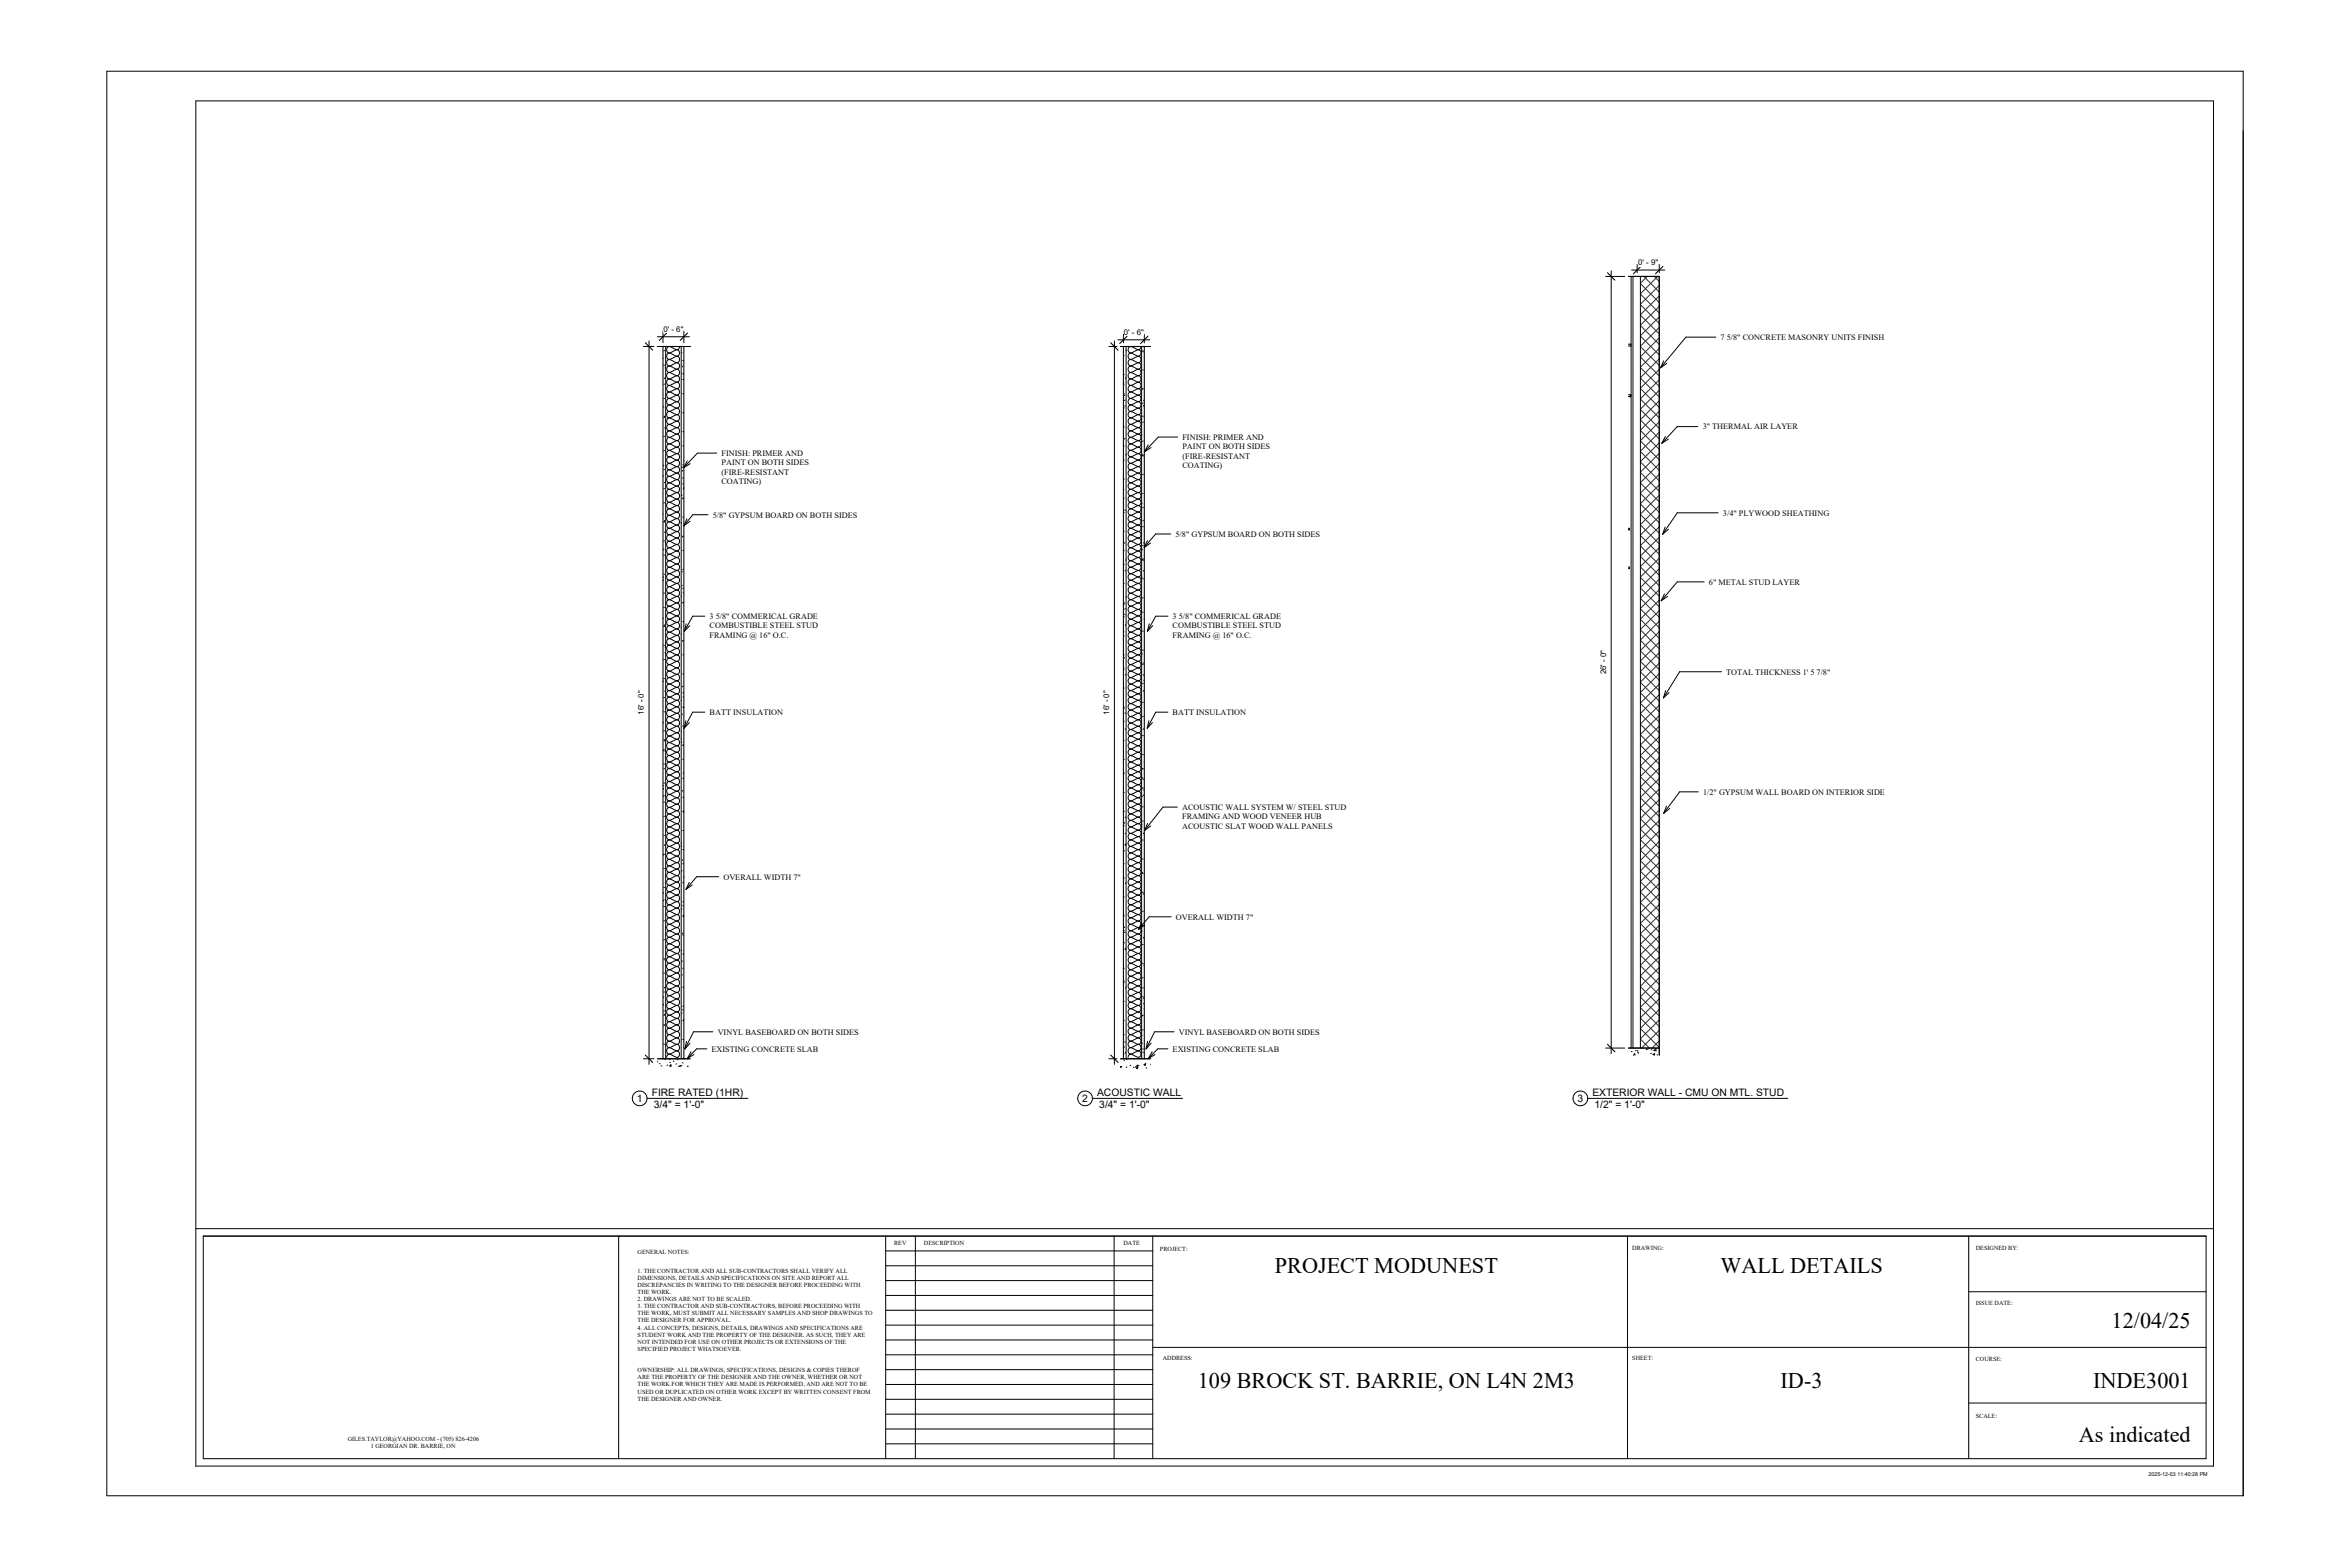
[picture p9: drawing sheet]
<svg xmlns="http://www.w3.org/2000/svg" width="914mm" height="610mm" viewBox="0 0 914 610" stroke-linecap="round" stroke-linejoin="round" font-family="sans-serif">
<defs><g id="words">
<g font-size="8.7">
<text x="496" y="495.3">PROJECT MODUNEST</text>
<text x="669.4" y="495.3">WALL DETAILS</text>
<text x="821.6" y="516.6">12/04/25</text>
<text x="466.1" y="540.1">109 BROCK ST. BARRIE, ON L4N 2M3</text>
<text x="692.8" y="540.1">ID-3</text>
<text x="814.4" y="540.1">INDE3001</text>
<text x="808.9" y="561">As indicated</text>
</g>
<g font-size="4">
<text x="247.8" y="428.5">1</text>
<text x="253.6" y="426.5">FIRE RATED (1HR)</text>
<text x="254.4" y="431.2">3/4&quot; = 1'-0&quot;</text>
<text x="421.1" y="428.5">2</text>
<text x="426.9" y="426.5">ACOUSTIC WALL</text>
<text x="427.7" y="431.2">3/4&quot; = 1'-0&quot;</text>
<text x="613.9" y="428.5">3</text>
<text x="619.6" y="426.5">EXTERIOR WALL - CMU ON MTL. STUD</text>
<text x="620.5" y="431.2">1/2&quot; = 1'-0&quot;</text>
</g>
<g font-size="3.2">
<text x="669.5" y="132.2">7 5/8&quot; CONCRETE MASONRY UNITS FINISH</text>
<text x="662.5" y="167">3&quot; THERMAL AIR LAYER</text>
<text x="460.1" y="171.1">FINISH: PRIMER AND</text>
<text x="280.7" y="177.4">FINISH: PRIMER AND</text>
<text x="460.1" y="174.8">PAINT ON BOTH SIDES</text>
<text x="460.1" y="178.4">(FIRE-RESISTANT</text>
<text x="280.7" y="181">PAINT ON BOTH SIDES</text>
<text x="280.7" y="184.7">(FIRE-RESISTANT</text>
<text x="460.1" y="182.1">COATING)</text>
<text x="280.7" y="188.4">COATING)</text>
<text x="277.3" y="201.3">5/8&quot; GYPSUM BOARD ON BOTH SIDES</text>
<text x="670.4" y="200.6">3/4&quot; PLYWOOD SHEATHING</text>
<text x="457.4" y="208.8">5/8&quot; GYPSUM BOARD ON BOTH SIDES</text>
<text x="664.9" y="227.4">6&quot; METAL STUD LAYER</text>
<text x="276.1" y="240.8">3 5/8&quot; COMMERICAL GRADE</text>
<text x="276.1" y="244.5">COMBUSTIBLE STEEL STUD</text>
<text x="456.3" y="240.8">3 5/8&quot; COMMERICAL GRADE</text>
<text x="456.3" y="244.5">COMBUSTIBLE STEEL STUD</text>
<text x="276.1" y="248.1">FRAMING @ 16&quot; O.C.</text>
<text x="456.3" y="248.1">FRAMING @ 16&quot; O.C.</text>
<text x="671.7" y="262.4">TOTAL THICKNESS 1' 5 7/8&quot;</text>
<text x="276.1" y="278.1">BATT INSULATION</text>
<text x="456.3" y="278.1">BATT INSULATION</text>
<text x="662.7" y="309.1">1/2&quot; GYPSUM WALL BOARD ON INTERIOR SIDE</text>
<text x="460" y="315.1">ACOUSTIC WALL SYSTEM W/ STEEL STUD</text>
<text x="460" y="318.7">FRAMING AND WOOD VENEER HUB</text>
<text x="460" y="322.4">ACOUSTIC SLAT WOOD WALL PANELS</text>
<text x="281.5" y="342.1">OVERALL WIDTH 7&quot;</text>
<text x="457.5" y="357.7">OVERALL WIDTH 7&quot;</text>
<text x="279.3" y="402.5">VINYL BASEBOARD ON BOTH SIDES</text>
<text x="458.7" y="402.5">VINYL BASEBOARD ON BOTH SIDES</text>
<text x="276.9" y="409.1">EXISTING CONCRETE SLAB</text>
<text x="456.3" y="409.1">EXISTING CONCRETE SLAB</text>
</g>
<g font-size="3">
<text x="637.5" y="103">0' - 9&quot;</text>
<text x="258.2" y="129">0' - 6&quot;</text>
<text x="437.3" y="130.2">0' - 6&quot;</text>
<text x="624.9" y="262.3" transform="rotate(-90 624.9 262.3)">26' - 0&quot;</text>
<text x="250.5" y="278" transform="rotate(-90 250.5 278)">16' - 0&quot;</text>
<text x="431.6" y="278" transform="rotate(-90 431.6 278)">16' - 0&quot;</text>
</g>
<g font-size="2.4">
<text x="347.9" y="484.5">REV</text>
<text x="359.5" y="484.5">DESCRIPTION</text>
<text x="437.2" y="484.5">DATE</text>
<text x="248.1" y="487.8">GENERAL NOTES:</text>
<text x="451.4" y="486.5">PROJECT:</text>
<text x="635.1" y="486.4">DRAWING:</text>
<text x="768.8" y="486.4">DESIGNED BY:</text>
<text x="248.1" y="495.1">1. THE CONTRACTOR AND ALL SUB-CONTRACTORS SHALL VERIFY ALL</text>
<text x="248.1" y="497.9">DIMENSIONS, DETAILS AND SPECIFICATIONS ON SITE AND REPORT ALL</text>
<text x="248.1" y="500.6">DISCREPANCIES IN WRITING TO THE DESIGNER BEFORE PROCEEDING WITH</text>
<text x="248.1" y="503.4">THE WORK.</text>
<text x="248.1" y="506.2">2. DRAWINGS ARE NOT TO BE SCALED.</text>
<text x="248.1" y="508.9">3. THE CONTRACTOR AND SUB-CONTRACTORS, BEFORE PROCEEDING WITH</text>
<text x="768.8" y="507.8">ISSUE DATE:</text>
<text x="248.1" y="511.7">THE WORK, MUST SUBMIT ALL NECESSARY SAMPLES AND SHOP DRAWINGS TO</text>
<text x="248.1" y="514.5">THE DESIGNER FOR APPROVAL.</text>
<text x="248.1" y="517.2">4. ALL CONCEPTS, DESIGNS, DETAILS, DRAWINGS AND SPECIFICATIONS ARE</text>
<text x="248.1" y="520">STUDENT WORK AND THE PROPERTY OF THE DESIGNER. AS SUCH, THEY ARE</text>
<text x="248.1" y="522.8">NOT INTENDED FOR USE ON OTHER PROJECTS OR EXTENSIONS OF THE</text>
<text x="248.1" y="525.5">SPECIFIED PROJECT WHATSOEVER.</text>
<text x="248.1" y="533.8">OWNERSHIP: ALL DRAWINGS, SPECIFICATIONS, DESIGNS &amp; COPIES THEROF</text>
<text x="452.4" y="529.1">ADDRESS:</text>
<text x="635.1" y="529.1">SHEET:</text>
<text x="768.8" y="529.3">COURSE:</text>
<text x="248.1" y="536.6">ARE THE PROPERTY OF THE DESIGNER AND THE OWNER, WHETHER OR NOT</text>
<text x="248.1" y="539.4">THE WORK FOR WHICH THEY ARE MADE IS PERFORMED, AND ARE NOT TO BE</text>
<text x="248.1" y="542.1">USED OR DUPLICATED ON OTHER WORK EXCEPT BY WRITTEN CONSENT FROM</text>
<text x="248.1" y="544.9">THE DESIGNER AND OWNER.</text>
<text x="768.8" y="551.5">SCALE:</text>
<text x="135.3" y="560.5">GILES.TAYLOR@YAHOO.COM - (705) 826-4206</text>
<text x="144.3" y="563.3">1 GEORGIAN DR. BARRIE, ON</text>
</g>
<text font-size="2.1" x="836" y="574.2">2025-12-03 11:40:28 PM</text>
</g></defs>
<g fill="none" stroke="#000" stroke-width=".39">
<path d="M255.9 134.8h12.6M258 139.3v.1M258.5 136.2l-.1 .3M259 134.8v277.1M260.2 139.8a1.37 1.37 0 0 0-.8 1.3 1.37 1.37 0 0 0 .8 1.3M260.2 139.8l3.4 1.3M260.2 137.3a1.37 1.37 0 0 0-.8 1.3 1.37 1.37 0 0 0 .8 1.2M260.2 137.3l3.4 1.3M263.6 138.6a1.37 1.37 0 0 1 .8 1.2 1.37 1.37 0 0 1-.8 1.3M263.6 138.6l-3.4 1.2M263.6 136.1a1.37 1.37 0 0 1 .8 1.2 1.37 1.37 0 0 1-.8 1.3M263.6 136.1l-3.4 1.2"/>
<path d="M263.6 136.1l-1.4-.5a2.47 2.47 0 0 0-2.4-.6 1.43 1.43 0 0 0 .4 2.3M264.4 134.8l-.1 .6-.7 .7M265.1 134.8v277.1M265.2 137l.1 .3M258.2 158.1l.1 .3M258.3 142.1h.3M258.3 149.5h.3M258.3 155h.3M258.7 147l-.2 .3M258.9 142.9l-.1 .3M260.2 157.5a1.37 1.37 0 0 0-.8 1.3 1.37 1.37 0 0 0 .8 1.3M260.2 157.5l3.4 1.3"/>
<path d="M260.2 155a1.37 1.37 0 0 0-.8 1.3 1.37 1.37 0 0 0 .8 1.2M260.2 155l3.4 1.3M260.2 152.5a1.37 1.37 0 0 0-.8 1.2 1.37 1.37 0 0 0 .8 1.3M260.2 152.5l3.4 1.2M260.2 149.9a1.37 1.37 0 0 0-.8 1.3 1.37 1.37 0 0 0 .8 1.3M260.2 149.9l3.4 1.3M260.2 147.4a1.37 1.37 0 0 0-.8 1.3 1.37 1.37 0 0 0 .8 1.2M260.2 147.4l3.4 1.3M260.2 144.9a1.37 1.37 0 0 0-.8 1.3 1.37 1.37 0 0 0 .8 1.2M260.2 144.9l3.4 1.3M260.2 142.4a1.37 1.37 0 0 0-.8 1.2 1.37 1.37 0 0 0 .8 1.3M260.2 142.4l3.4 1.2"/>
<path d="M263.6 158.8a1.37 1.37 0 0 1 .8 1.3 1.37 1.37 0 0 1-.8 1.2M263.6 158.8l-3.4 1.3M263.6 156.3a1.37 1.37 0 0 1 .8 1.2 1.37 1.37 0 0 1-.8 1.3M263.6 156.3l-3.4 1.2M263.6 153.7a1.37 1.37 0 0 1 .8 1.3 1.37 1.37 0 0 1-.8 1.3M263.6 153.7l-3.4 1.3M263.6 151.2a1.37 1.37 0 0 1 .8 1.3 1.37 1.37 0 0 1-.8 1.2M263.6 151.2l-3.4 1.3M263.6 148.7a1.37 1.37 0 0 1 .8 1.2 1.37 1.37 0 0 1-.8 1.3M263.6 148.7l-3.4 1.2M263.6 146.2a1.37 1.37 0 0 1 .8 1.2 1.37 1.37 0 0 1-.8 1.3M263.6 146.2l-3.4 1.2"/>
<path d="M263.6 143.6a1.37 1.37 0 0 1 .8 1.3 1.37 1.37 0 0 1-.8 1.3M263.6 143.6l-3.4 1.3M263.6 141.1a1.37 1.37 0 0 1 .8 1.3 1.37 1.37 0 0 1-.8 1.2M263.6 141.1l-3.4 1.3M265.6 142.5l-.2 .2M265.6 140.2h.3M265.6 147.6h.3M265.6 153.2h.3M265.7 145.3l.1 .2M258.3 162.4h.3M258.3 169.8h.3M258.3 175.3h.3"/>
<path d="M258.6 161.9l-.1 .3M258.7 166.4l.1 .3M260.2 177.7a1.37 1.37 0 0 0-.8 1.3 1.37 1.37 0 0 0 .8 1.3M260.2 177.7l3.4 1.3M260.2 175.2a1.37 1.37 0 0 0-.8 1.3 1.37 1.37 0 0 0 .8 1.2M260.2 175.2l3.4 1.3M260.2 172.7a1.37 1.37 0 0 0-.8 1.2 1.37 1.37 0 0 0 .8 1.3M260.2 172.7l3.4 1.2M260.2 170.2a1.37 1.37 0 0 0-.8 1.2 1.37 1.37 0 0 0 .8 1.3M260.2 170.2l3.4 1.2M260.2 167.6a1.37 1.37 0 0 0-.8 1.3 1.37 1.37 0 0 0 .8 1.3M260.2 167.6l3.4 1.3"/>
<path d="M260.2 165.1a1.37 1.37 0 0 0-.8 1.3 1.37 1.37 0 0 0 .8 1.2M260.2 165.1l3.4 1.3M260.2 162.6a1.37 1.37 0 0 0-.8 1.2 1.37 1.37 0 0 0 .8 1.3M260.2 162.6l3.4 1.2M260.2 160.1a1.37 1.37 0 0 0-.8 1.2 1.37 1.37 0 0 0 .8 1.3M260.2 160.1l3.4 1.2M263.6 179a1.37 1.37 0 0 1 .8 1.3 1.37 1.37 0 0 1-.8 1.2M263.6 179l-3.4 1.3M263.6 176.5a1.37 1.37 0 0 1 .8 1.2 1.37 1.37 0 0 1-.8 1.3M263.6 176.5l-3.4 1.2M263.6 173.9a1.37 1.37 0 0 1 .8 1.3 1.37 1.37 0 0 1-.8 1.3M263.6 173.9l-3.4 1.3"/>
<path d="M263.6 171.4a1.37 1.37 0 0 1 .8 1.3 1.37 1.37 0 0 1-.8 1.2M263.6 171.4l-3.4 1.3M263.6 168.9a1.37 1.37 0 0 1 .8 1.3 1.37 1.37 0 0 1-.8 1.2M263.6 168.9l-3.4 1.3M263.6 166.4a1.37 1.37 0 0 1 .8 1.2 1.37 1.37 0 0 1-.8 1.3M263.6 166.4l-3.4 1.2M263.6 163.8a1.37 1.37 0 0 1 .8 1.3 1.37 1.37 0 0 1-.8 1.3M263.6 163.8l-3.4 1.3M263.6 161.3a1.37 1.37 0 0 1 .8 1.3 1.37 1.37 0 0 1-.8 1.2M263.6 161.3l-3.4 1.3M265.6 160.5h.3M265.6 167.9h.3"/>
<path d="M265.6 173.5h.3M266.1 179.2v.1M258 199.9v.1M258.1 185l-.1 .2M258.3 182.7h.3M258.3 190.1h.3M258.3 195.6h.3M258.3 180.9l-.1 .3M258.7 187.6l-.1 .2M260.2 197.9a1.37 1.37 0 0 0-.8 1.3 1.37 1.37 0 0 0 .8 1.3M260.2 197.9l3.4 1.3M260.2 195.4a1.37 1.37 0 0 0-.8 1.3 1.37 1.37 0 0 0 .8 1.2"/>
<path d="M260.2 195.4l3.4 1.3M260.2 192.9a1.37 1.37 0 0 0-.8 1.2 1.37 1.37 0 0 0 .8 1.3M260.2 192.9l3.4 1.2M260.2 190.4a1.37 1.37 0 0 0-.8 1.2 1.37 1.37 0 0 0 .8 1.3M260.2 190.4l3.4 1.2M260.2 187.8a1.37 1.37 0 0 0-.8 1.3 1.37 1.37 0 0 0 .8 1.3M260.2 187.8l3.4 1.3M260.2 185.3a1.37 1.37 0 0 0-.8 1.3 1.37 1.37 0 0 0 .8 1.2M260.2 185.3l3.4 1.3M260.2 182.8a1.37 1.37 0 0 0-.8 1.2 1.37 1.37 0 0 0 .8 1.3M260.2 182.8l3.4 1.2M260.2 180.3a1.37 1.37 0 0 0-.8 1.2 1.37 1.37 0 0 0 .8 1.3"/>
<path d="M260.2 180.3l3.4 1.2M263.6 199.2a1.37 1.37 0 0 1 .8 1.3 1.37 1.37 0 0 1-.8 1.2M263.6 199.2l-3.4 1.3M263.6 196.7a1.37 1.37 0 0 1 .8 1.2 1.37 1.37 0 0 1-.8 1.3M263.6 196.7l-3.4 1.2M263.6 194.1a1.37 1.37 0 0 1 .8 1.3 1.37 1.37 0 0 1-.8 1.3M263.6 194.1l-3.4 1.3M263.6 191.6a1.37 1.37 0 0 1 .8 1.3 1.37 1.37 0 0 1-.8 1.2M263.6 191.6l-3.4 1.3M263.6 189.1a1.37 1.37 0 0 1 .8 1.3 1.37 1.37 0 0 1-.8 1.2M263.6 189.1l-3.4 1.3M263.6 186.6a1.37 1.37 0 0 1 .8 1.2 1.37 1.37 0 0 1-.8 1.3"/>
<path d="M263.6 186.6l-3.4 1.2M263.6 184a1.37 1.37 0 0 1 .8 1.3 1.37 1.37 0 0 1-.8 1.3M263.6 184l-3.4 1.3M263.6 181.5a1.37 1.37 0 0 1 .8 1.3 1.37 1.37 0 0 1-.8 1.2M263.6 181.5l-3.4 1.3M265.2 192.5l.2 .3M265.4 181.7l.1 .3M265.6 185.8l.2 .3M265.6 183l-.1 .3M265.6 180.9h.3M265.6 188.3h.3M265.6 193.8h.3"/>
<path d="M265.8 193.8l-.1 .2M265.9 190l.1 .2M266.1 189.7l-.2 .2M258.2 213.6l.1 .3M258.3 203h.3M258.3 210.4h.3M258.3 216h.3M258.4 202.8l.1 .3M258.6 207l.2 .2M258.7 202.5l-.2 .2M258.9 211.1l.1 .2M260.2 218.1a1.37 1.37 0 0 0-.8 1.3 1.37 1.37 0 0 0 .8 1.3"/>
<path d="M260.2 218.1l3.4 1.3M260.2 215.6a1.37 1.37 0 0 0-.8 1.3 1.37 1.37 0 0 0 .8 1.2M260.2 215.6l3.4 1.3M260.2 213.1a1.37 1.37 0 0 0-.8 1.3 1.37 1.37 0 0 0 .8 1.2M260.2 213.1l3.4 1.3M260.2 210.6a1.37 1.37 0 0 0-.8 1.2 1.37 1.37 0 0 0 .8 1.3M260.2 210.6l3.4 1.2M260.2 208a1.37 1.37 0 0 0-.8 1.3 1.37 1.37 0 0 0 .8 1.3M260.2 208l3.4 1.3M260.2 205.5a1.37 1.37 0 0 0-.8 1.3 1.37 1.37 0 0 0 .8 1.2M260.2 205.5l3.4 1.3M260.2 203a1.37 1.37 0 0 0-.8 1.2 1.37 1.37 0 0 0 .8 1.3"/>
<path d="M260.2 203l3.4 1.2M260.2 200.5a1.37 1.37 0 0 0-.8 1.2 1.37 1.37 0 0 0 .8 1.3M260.2 200.5l3.4 1.2M263.6 219.4a1.37 1.37 0 0 1 .8 1.3 1.37 1.37 0 0 1-.8 1.2M263.6 219.4l-3.4 1.3M263.6 216.9a1.37 1.37 0 0 1 .8 1.2 1.37 1.37 0 0 1-.8 1.3M263.6 216.9l-3.4 1.2M263.6 214.4a1.37 1.37 0 0 1 .8 1.2 1.37 1.37 0 0 1-.8 1.3M263.6 214.4l-3.4 1.2M263.6 211.8a1.37 1.37 0 0 1 .8 1.3 1.37 1.37 0 0 1-.8 1.3M263.6 211.8l-3.4 1.3M263.6 209.3a1.37 1.37 0 0 1 .8 1.3 1.37 1.37 0 0 1-.8 1.2"/>
<path d="M263.6 209.3l-3.4 1.3M263.6 206.8a1.37 1.37 0 0 1 .8 1.2 1.37 1.37 0 0 1-.8 1.3M263.6 206.8l-3.4 1.2M263.6 204.2a1.37 1.37 0 0 1 .8 1.3 1.37 1.37 0 0 1-.8 1.3M263.6 204.2l-3.4 1.3M263.6 201.7a1.37 1.37 0 0 1 .8 1.3 1.37 1.37 0 0 1-.8 1.2M263.6 201.7l-3.4 1.3M265.1 203.3l.1 .2M265.6 201.2h.3M265.6 208.6h.3M265.6 214.1h.3M265.7 208.7l-.1 .2"/>
<path d="M258 224.4l.2 .2M258.1 225.6l-.1 .2M258.3 223.4h.3M258.3 230.7h.3M258.3 236.3h.3M260.2 238.3a1.37 1.37 0 0 0-.8 1.3 1.37 1.37 0 0 0 .8 1.3M260.2 238.3l3.4 1.3M260.2 235.8a1.37 1.37 0 0 0-.8 1.3 1.37 1.37 0 0 0 .8 1.2M260.2 235.8l3.4 1.3M260.2 233.3a1.37 1.37 0 0 0-.8 1.3 1.37 1.37 0 0 0 .8 1.2M260.2 233.3l3.4 1.3M260.2 230.8a1.37 1.37 0 0 0-.8 1.2 1.37 1.37 0 0 0 .8 1.3"/>
<path d="M260.2 230.8l3.4 1.2M260.2 228.2a1.37 1.37 0 0 0-.8 1.3 1.37 1.37 0 0 0 .8 1.3M260.2 228.2l3.4 1.3M260.2 225.7a1.37 1.37 0 0 0-.8 1.3 1.37 1.37 0 0 0 .8 1.2M260.2 225.7l3.4 1.3M260.2 223.2a1.37 1.37 0 0 0-.8 1.3 1.37 1.37 0 0 0 .8 1.2M260.2 223.2l3.4 1.3M260.2 220.7a1.37 1.37 0 0 0-.8 1.2 1.37 1.37 0 0 0 .8 1.3M260.2 220.7l3.4 1.2M263.6 239.6a1.37 1.37 0 0 1 .8 1.3 1.37 1.37 0 0 1-.8 1.2M263.6 239.6l-3.4 1.3M263.6 237.1a1.37 1.37 0 0 1 .8 1.2 1.37 1.37 0 0 1-.8 1.3"/>
<path d="M263.6 237.1l-3.4 1.2M263.6 234.6a1.37 1.37 0 0 1 .8 1.2 1.37 1.37 0 0 1-.8 1.3M263.6 234.6l-3.4 1.2M263.6 232a1.37 1.37 0 0 1 .8 1.3 1.37 1.37 0 0 1-.8 1.3M263.6 232l-3.4 1.3M263.6 229.5a1.37 1.37 0 0 1 .8 1.3 1.37 1.37 0 0 1-.8 1.2M263.6 229.5l-3.4 1.3M263.6 227a1.37 1.37 0 0 1 .8 1.2 1.37 1.37 0 0 1-.8 1.3M263.6 227l-3.4 1.2M263.6 224.5a1.37 1.37 0 0 1 .8 1.2 1.37 1.37 0 0 1-.8 1.3M263.6 224.5l-3.4 1.2M263.6 221.9a1.37 1.37 0 0 1 .8 1.3 1.37 1.37 0 0 1-.8 1.3"/>
<path d="M263.6 221.9l-3.4 1.3M265.2 231.8l-.1 .3M265.3 222.3l.2 .2M265.4 227.7l-.1 .3M265.6 221.5h.3M265.6 228.9h.3M265.6 234.4h.3M265.8 230.5l.2 .3M265.9 234.3l-.2 .3M258 240.5v.1M258.3 243.7h.3M258.3 251.1h.3"/>
<path d="M258.3 256.6h.3M258.3 243.4l.2 .2M258.7 243l-.1 .3M258.8 251.6l.2 .3M258.9 253.8l-.1 .3M259 249.9h.1M260.2 258.5a1.37 1.37 0 0 0-.8 1.3 1.37 1.37 0 0 0 .8 1.3M260.2 258.5l3.4 1.3M260.2 256a1.37 1.37 0 0 0-.8 1.3 1.37 1.37 0 0 0 .8 1.2M260.2 256l3.4 1.3M260.2 253.5a1.37 1.37 0 0 0-.8 1.3 1.37 1.37 0 0 0 .8 1.2M260.2 253.5l3.4 1.3"/>
<path d="M260.2 251a1.37 1.37 0 0 0-.8 1.2 1.37 1.37 0 0 0 .8 1.3M260.2 251l3.4 1.2M260.2 248.4a1.37 1.37 0 0 0-.8 1.3 1.37 1.37 0 0 0 .8 1.3M260.2 248.4l3.4 1.3M260.2 245.9a1.37 1.37 0 0 0-.8 1.3 1.37 1.37 0 0 0 .8 1.2M260.2 245.9l3.4 1.3M260.2 243.4a1.37 1.37 0 0 0-.8 1.3 1.37 1.37 0 0 0 .8 1.2M260.2 243.4l3.4 1.3M260.2 240.9a1.37 1.37 0 0 0-.8 1.2 1.37 1.37 0 0 0 .8 1.3M260.2 240.9l3.4 1.2M263.6 259.8a1.37 1.37 0 0 1 .8 1.3 1.37 1.37 0 0 1-.8 1.2M263.6 259.8l-3.4 1.3"/>
<path d="M263.6 257.3a1.37 1.37 0 0 1 .8 1.2 1.37 1.37 0 0 1-.8 1.3M263.6 257.3l-3.4 1.2M263.6 254.8a1.37 1.37 0 0 1 .8 1.2 1.37 1.37 0 0 1-.8 1.3M263.6 254.8l-3.4 1.2M263.6 252.2a1.37 1.37 0 0 1 .8 1.3 1.37 1.37 0 0 1-.8 1.3M263.6 252.2l-3.4 1.3M263.6 249.7a1.37 1.37 0 0 1 .8 1.3 1.37 1.37 0 0 1-.8 1.2M263.6 249.7l-3.4 1.3M263.6 247.2a1.37 1.37 0 0 1 .8 1.2 1.37 1.37 0 0 1-.8 1.3M263.6 247.2l-3.4 1.2M263.6 244.7a1.37 1.37 0 0 1 .8 1.2 1.37 1.37 0 0 1-.8 1.3M263.6 244.7l-3.4 1.2"/>
<path d="M263.6 242.1a1.37 1.37 0 0 1 .8 1.3 1.37 1.37 0 0 1-.8 1.3M263.6 242.1l-3.4 1.3M265.1 244v.1M265.1 246.7v.1M265.6 241.8h.3M265.6 249.2h.3M265.6 254.8h.3M265.8 249.2l-.2 .3M258 264.9l.1 .3M258.3 264h.3M258.3 271.4h.3M258.3 276.9h.3"/>
<path d="M258.8 268.7l-.1 .2M260.2 278.8a1.37 1.37 0 0 0-.8 1.2 1.37 1.37 0 0 0 .8 1.3M260.2 278.8l3.4 1.2M260.2 276.2a1.37 1.37 0 0 0-.8 1.3 1.37 1.37 0 0 0 .8 1.3M260.2 276.2l3.4 1.3M260.2 273.7a1.37 1.37 0 0 0-.8 1.3 1.37 1.37 0 0 0 .8 1.2M260.2 273.7l3.4 1.3M260.2 271.2a1.37 1.37 0 0 0-.8 1.2 1.37 1.37 0 0 0 .8 1.3M260.2 271.2l3.4 1.2M260.2 268.7a1.37 1.37 0 0 0-.8 1.2 1.37 1.37 0 0 0 .8 1.3M260.2 268.7l3.4 1.2M260.2 266.1a1.37 1.37 0 0 0-.8 1.3 1.37 1.37 0 0 0 .8 1.3"/>
<path d="M260.2 266.1l3.4 1.3M260.2 263.6a1.37 1.37 0 0 0-.8 1.3 1.37 1.37 0 0 0 .8 1.2M260.2 263.6l3.4 1.3M260.2 261.1a1.37 1.37 0 0 0-.8 1.2 1.37 1.37 0 0 0 .8 1.3M260.2 261.1l3.4 1.2M263.6 277.5a1.37 1.37 0 0 1 .8 1.3 1.37 1.37 0 0 1-.8 1.2M263.6 277.5l-3.4 1.3M263.6 275a1.37 1.37 0 0 1 .8 1.2 1.37 1.37 0 0 1-.8 1.3M263.6 275l-3.4 1.2M263.6 272.4a1.37 1.37 0 0 1 .8 1.3 1.37 1.37 0 0 1-.8 1.3M263.6 272.4l-3.4 1.3M263.6 269.9a1.37 1.37 0 0 1 .8 1.3 1.37 1.37 0 0 1-.8 1.2"/>
<path d="M263.6 269.9l-3.4 1.3M263.6 267.4a1.37 1.37 0 0 1 .8 1.3 1.37 1.37 0 0 1-.8 1.2M263.6 267.4l-3.4 1.3M263.6 264.9a1.37 1.37 0 0 1 .8 1.2 1.37 1.37 0 0 1-.8 1.3M263.6 264.9l-3.4 1.2M263.6 262.3a1.37 1.37 0 0 1 .8 1.3 1.37 1.37 0 0 1-.8 1.3M263.6 262.3l-3.4 1.3M265.2 272.4l-.1 .2M265.3 277.7l.2 .3M265.5 267l.2 .2M265.6 262.1h.3M265.6 269.5h.3"/>
<path d="M265.6 275.1h.3M265.8 271.1l.1 .2M266 275.2l.1 .1M258.1 281l-.1 .3M258.3 284.3h.3M258.3 291.7h.3M258.3 297.2h.3M258.3 291.8l-.2 .3M258.3 298.8l.2 .3M258.5 288.1l.2 .2M258.5 287.7l-.1 .3M258.8 292.2l.1 .2"/>
<path d="M259 294.3l-.2 .3M260.2 299a1.37 1.37 0 0 0-.8 1.2 1.37 1.37 0 0 0 .8 1.3M260.2 299l3.4 1.2M260.2 296.4a1.37 1.37 0 0 0-.8 1.3 1.37 1.37 0 0 0 .8 1.3M260.2 296.4l3.4 1.3M260.2 293.9a1.37 1.37 0 0 0-.8 1.3 1.37 1.37 0 0 0 .8 1.2M260.2 293.9l3.4 1.3M260.2 291.4a1.37 1.37 0 0 0-.8 1.2 1.37 1.37 0 0 0 .8 1.3M260.2 291.4l3.4 1.2M260.2 288.9a1.37 1.37 0 0 0-.8 1.2 1.37 1.37 0 0 0 .8 1.3M260.2 288.9l3.4 1.2M260.2 286.3a1.37 1.37 0 0 0-.8 1.3 1.37 1.37 0 0 0 .8 1.3"/>
<path d="M260.2 286.3l3.4 1.3M260.2 283.8a1.37 1.37 0 0 0-.8 1.3 1.37 1.37 0 0 0 .8 1.2M260.2 283.8l3.4 1.3M260.2 281.3a1.37 1.37 0 0 0-.8 1.2 1.37 1.37 0 0 0 .8 1.3M260.2 281.3l3.4 1.2M263.6 297.7a1.37 1.37 0 0 1 .8 1.3 1.37 1.37 0 0 1-.8 1.2M263.6 297.7l-3.4 1.3M263.6 295.2a1.37 1.37 0 0 1 .8 1.2 1.37 1.37 0 0 1-.8 1.3M263.6 295.2l-3.4 1.2M263.6 292.6a1.37 1.37 0 0 1 .8 1.3 1.37 1.37 0 0 1-.8 1.3M263.6 292.6l-3.4 1.3M263.6 290.1a1.37 1.37 0 0 1 .8 1.3 1.37 1.37 0 0 1-.8 1.2"/>
<path d="M263.6 290.1l-3.4 1.3M263.6 287.6a1.37 1.37 0 0 1 .8 1.3 1.37 1.37 0 0 1-.8 1.2M263.6 287.6l-3.4 1.3M263.6 285.1a1.37 1.37 0 0 1 .8 1.2 1.37 1.37 0 0 1-.8 1.3M263.6 285.1l-3.4 1.2M263.6 282.5a1.37 1.37 0 0 1 .8 1.3 1.37 1.37 0 0 1-.8 1.3M263.6 282.5l-3.4 1.3M263.6 280a1.37 1.37 0 0 1 .8 1.3 1.37 1.37 0 0 1-.8 1.2M263.6 280l-3.4 1.3M265.1 284.6h.1M265.2 288.5l.1 .3M265.2 287.3l-.1 .2"/>
<path d="M265.6 282.5h.3M265.6 289.9h.3M265.6 295.4h.3M265.8 289.8l-.1 .3M258 305.6l.1 .1M258.2 309.6l.1 .3M258.2 306.7l-.1 .3M258.3 304.6h.3M258.3 312h.3M258.3 317.6h.3M258.9 309.2l-.2 .3M260.2 319.2a1.37 1.37 0 0 0-.8 1.2 1.37 1.37 0 0 0 .8 1.3"/>
<path d="M260.2 319.2l3.4 1.2M260.2 316.6a1.37 1.37 0 0 0-.8 1.3 1.37 1.37 0 0 0 .8 1.3M260.2 316.6l3.4 1.3M260.2 314.1a1.37 1.37 0 0 0-.8 1.3 1.37 1.37 0 0 0 .8 1.2M260.2 314.1l3.4 1.3M260.2 311.6a1.37 1.37 0 0 0-.8 1.2 1.37 1.37 0 0 0 .8 1.3M260.2 311.6l3.4 1.2M260.2 309.1a1.37 1.37 0 0 0-.8 1.2 1.37 1.37 0 0 0 .8 1.3M260.2 309.1l3.4 1.2M260.2 306.5a1.37 1.37 0 0 0-.8 1.3 1.37 1.37 0 0 0 .8 1.3M260.2 306.5l3.4 1.3M260.2 304a1.37 1.37 0 0 0-.8 1.3 1.37 1.37 0 0 0 .8 1.2"/>
<path d="M260.2 304l3.4 1.3M260.2 301.5a1.37 1.37 0 0 0-.8 1.2 1.37 1.37 0 0 0 .8 1.3M260.2 301.5l3.4 1.2M263.6 317.9a1.37 1.37 0 0 1 .8 1.3 1.37 1.37 0 0 1-.8 1.2M263.6 317.9l-3.4 1.3M263.6 315.4a1.37 1.37 0 0 1 .8 1.2 1.37 1.37 0 0 1-.8 1.3M263.6 315.4l-3.4 1.2M263.6 312.8a1.37 1.37 0 0 1 .8 1.3 1.37 1.37 0 0 1-.8 1.3M263.6 312.8l-3.4 1.3M263.6 310.3a1.37 1.37 0 0 1 .8 1.3 1.37 1.37 0 0 1-.8 1.2M263.6 310.3l-3.4 1.3M263.6 307.8a1.37 1.37 0 0 1 .8 1.3 1.37 1.37 0 0 1-.8 1.2"/>
<path d="M263.6 307.8l-3.4 1.3M263.6 305.3a1.37 1.37 0 0 1 .8 1.2 1.37 1.37 0 0 1-.8 1.3M263.6 305.3l-3.4 1.2M263.6 302.7a1.37 1.37 0 0 1 .8 1.3 1.37 1.37 0 0 1-.8 1.3M263.6 302.7l-3.4 1.3M263.6 300.2a1.37 1.37 0 0 1 .8 1.3 1.37 1.37 0 0 1-.8 1.2M263.6 300.2l-3.4 1.3M265.5 307.5l.1 .3M265.6 302.8h.3M265.6 310.2h.3M265.6 315.7l.5 .3M266 315.5l-.2 .2"/>
<path d="M266 300.6l-.1 .2M258.3 325h.3M258.3 332.3h.3M258.3 337.9h.3M258.3 332.4l-.1 .2M258.5 328.6l.1 .3M259 336.9h.1M260.2 339.4a1.37 1.37 0 0 0-.8 1.2 1.37 1.37 0 0 0 .8 1.3M260.2 339.4l3.4 1.2M260.2 336.8a1.37 1.37 0 0 0-.8 1.3 1.37 1.37 0 0 0 .8 1.3M260.2 336.8l3.4 1.3M260.2 334.3a1.37 1.37 0 0 0-.8 1.3 1.37 1.37 0 0 0 .8 1.2"/>
<path d="M260.2 334.3l3.4 1.3M260.2 331.8a1.37 1.37 0 0 0-.8 1.3 1.37 1.37 0 0 0 .8 1.2M260.2 331.8l3.4 1.3M260.2 329.3a1.37 1.37 0 0 0-.8 1.2 1.37 1.37 0 0 0 .8 1.3M260.2 329.3l3.4 1.2M260.2 326.7a1.37 1.37 0 0 0-.8 1.3 1.37 1.37 0 0 0 .8 1.3M260.2 326.7l3.4 1.3M260.2 324.2a1.37 1.37 0 0 0-.8 1.3 1.37 1.37 0 0 0 .8 1.2M260.2 324.2l3.4 1.3M260.2 321.7a1.37 1.37 0 0 0-.8 1.3 1.37 1.37 0 0 0 .8 1.2M260.2 321.7l3.4 1.3M263.6 338.1a1.37 1.37 0 0 1 .8 1.3 1.37 1.37 0 0 1-.8 1.2"/>
<path d="M263.6 338.1l-3.4 1.3M263.6 335.6a1.37 1.37 0 0 1 .8 1.2 1.37 1.37 0 0 1-.8 1.3M263.6 335.6l-3.4 1.2M263.6 333.1a1.37 1.37 0 0 1 .8 1.2 1.37 1.37 0 0 1-.8 1.3M263.6 333.1l-3.4 1.2M263.6 330.5a1.37 1.37 0 0 1 .8 1.3 1.37 1.37 0 0 1-.8 1.3M263.6 330.5l-3.4 1.3M263.6 328a1.37 1.37 0 0 1 .8 1.3 1.37 1.37 0 0 1-.8 1.2M263.6 328l-3.4 1.3M263.6 325.5a1.37 1.37 0 0 1 .8 1.2 1.37 1.37 0 0 1-.8 1.3M263.6 325.5l-3.4 1.2M263.6 323a1.37 1.37 0 0 1 .8 1.2 1.37 1.37 0 0 1-.8 1.3"/>
<path d="M263.6 323l-3.4 1.2M263.6 320.4a1.37 1.37 0 0 1 .8 1.3 1.37 1.37 0 0 1-.8 1.3M263.6 320.4l-3.4 1.3M265.1 329l.2 .3M265.2 327.8l-.1 .3M265.4 338.6l-.2 .3M265.6 323.1h.3M265.6 330.5h.3M265.6 336h.3M265.6 334.5l-.1 .2M258.1 350.2l.2 .2M258.3 345.3h.3"/>
<path d="M258.3 352.7h.3M258.3 358.2h.3M258.3 347.3l-.2 .2M258.9 349.8l-.1 .3M260.2 359.6a1.37 1.37 0 0 0-.8 1.2 1.37 1.37 0 0 0 .8 1.3M260.2 359.6l3.4 1.2M260.2 357a1.37 1.37 0 0 0-.8 1.3 1.37 1.37 0 0 0 .8 1.3M260.2 357l3.4 1.3M260.2 354.5a1.37 1.37 0 0 0-.8 1.3 1.37 1.37 0 0 0 .8 1.2M260.2 354.5l3.4 1.3M260.2 352a1.37 1.37 0 0 0-.8 1.3 1.37 1.37 0 0 0 .8 1.2M260.2 352l3.4 1.3"/>
<path d="M260.2 349.5a1.37 1.37 0 0 0-.8 1.2 1.37 1.37 0 0 0 .8 1.3M260.2 349.5l3.4 1.2M260.2 346.9a1.37 1.37 0 0 0-.8 1.3 1.37 1.37 0 0 0 .8 1.3M260.2 346.9l3.4 1.3M260.2 344.4a1.37 1.37 0 0 0-.8 1.3 1.37 1.37 0 0 0 .8 1.2M260.2 344.4l3.4 1.3M260.2 341.9a1.37 1.37 0 0 0-.8 1.3 1.37 1.37 0 0 0 .8 1.2M260.2 341.9l3.4 1.3M263.6 358.3a1.37 1.37 0 0 1 .8 1.3 1.37 1.37 0 0 1-.8 1.2M263.6 358.3l-3.4 1.3M263.6 355.8a1.37 1.37 0 0 1 .8 1.2 1.37 1.37 0 0 1-.8 1.3M263.6 355.8l-3.4 1.2"/>
<path d="M263.6 353.3a1.37 1.37 0 0 1 .8 1.2 1.37 1.37 0 0 1-.8 1.3M263.6 353.3l-3.4 1.2M263.6 350.7a1.37 1.37 0 0 1 .8 1.3 1.37 1.37 0 0 1-.8 1.3M263.6 350.7l-3.4 1.3M263.6 348.2a1.37 1.37 0 0 1 .8 1.3 1.37 1.37 0 0 1-.8 1.2M263.6 348.2l-3.4 1.3M263.6 345.7a1.37 1.37 0 0 1 .8 1.2 1.37 1.37 0 0 1-.8 1.3M263.6 345.7l-3.4 1.2M263.6 343.2a1.37 1.37 0 0 1 .8 1.2 1.37 1.37 0 0 1-.8 1.3M263.6 343.2l-3.4 1.2M263.6 340.6a1.37 1.37 0 0 1 .8 1.3 1.37 1.37 0 0 1-.8 1.3M263.6 340.6l-3.4 1.3"/>
<path d="M265.3 353.5l-.1 .2M265.6 343.4h.3M265.6 350.8h.3M265.6 356.4l.5 .2M265.7 352.2l.1 .3M266 356l-.1 .3M266.1 341.1l-.2 .3M258.3 365.6h.3M258.3 373h.3M258.3 378.5h.3M258.7 373.3l.1 .3M258.9 377.4l.1 .2"/>
<path d="M259 375.5l-.1 .2M259 360.7v.1M260.2 379.8a1.37 1.37 0 0 0-.8 1.2 1.37 1.37 0 0 0 .8 1.3M260.2 379.8l3.4 1.2M260.2 377.3a1.37 1.37 0 0 0-.8 1.2 1.37 1.37 0 0 0 .8 1.3M260.2 377.3l3.4 1.2M260.2 374.7a1.37 1.37 0 0 0-.8 1.3 1.37 1.37 0 0 0 .8 1.3M260.2 374.7l3.4 1.3M260.2 372.2a1.37 1.37 0 0 0-.8 1.3 1.37 1.37 0 0 0 .8 1.2M260.2 372.2l3.4 1.3M260.2 369.7a1.37 1.37 0 0 0-.8 1.2 1.37 1.37 0 0 0 .8 1.3M260.2 369.7l3.4 1.2"/>
<path d="M260.2 367.1a1.37 1.37 0 0 0-.8 1.3 1.37 1.37 0 0 0 .8 1.3M260.2 367.1l3.4 1.3M260.2 364.6a1.37 1.37 0 0 0-.8 1.3 1.37 1.37 0 0 0 .8 1.2M260.2 364.6l3.4 1.3M260.2 362.1a1.37 1.37 0 0 0-.8 1.3 1.37 1.37 0 0 0 .8 1.2M260.2 362.1l3.4 1.3M263.6 378.5a1.37 1.37 0 0 1 .8 1.3 1.37 1.37 0 0 1-.8 1.2M263.6 378.5l-3.4 1.3M263.6 376a1.37 1.37 0 0 1 .8 1.3 1.37 1.37 0 0 1-.8 1.2M263.6 376l-3.4 1.3M263.6 373.5a1.37 1.37 0 0 1 .8 1.2 1.37 1.37 0 0 1-.8 1.3M263.6 373.5l-3.4 1.2"/>
<path d="M263.6 370.9a1.37 1.37 0 0 1 .8 1.3 1.37 1.37 0 0 1-.8 1.3M263.6 370.9l-3.4 1.3M263.6 368.4a1.37 1.37 0 0 1 .8 1.3 1.37 1.37 0 0 1-.8 1.2M263.6 368.4l-3.4 1.3M263.6 365.9a1.37 1.37 0 0 1 .8 1.2 1.37 1.37 0 0 1-.8 1.3M263.6 365.9l-3.4 1.2M263.6 363.4a1.37 1.37 0 0 1 .8 1.2 1.37 1.37 0 0 1-.8 1.3M263.6 363.4l-3.4 1.2M263.6 360.8a1.37 1.37 0 0 1 .8 1.3 1.37 1.37 0 0 1-.8 1.3M263.6 360.8l-3.4 1.3M265.1 369.6l.1 .3M265.3 373.7l.2 .3"/>
<path d="M265.4 379.1l-.1 .3M265.5 363l.2 .2M265.6 363.7h.3M265.6 371.1h.3M265.6 376.7h.3M258.1 390.7l.1 .3M258.3 385.9h.3M258.3 393.3h.3M258.3 398.8h.3M258.3 387.8l-.1 .3M258.3 394.8l.2 .3M258.5 398.6l-.2 .3"/>
<path d="M258.5 384.1l.1 .2M258.7 394.5l-.1 .2M260.2 400a1.37 1.37 0 0 0-.8 1.2 1.37 1.37 0 0 0 .8 1.3M260.2 400l3.4 1.2M260.2 397.5a1.37 1.37 0 0 0-.8 1.2 1.37 1.37 0 0 0 .8 1.3M260.2 397.5l3.4 1.2M260.2 394.9a1.37 1.37 0 0 0-.8 1.3 1.37 1.37 0 0 0 .8 1.3M260.2 394.9l3.4 1.3M260.2 392.4a1.37 1.37 0 0 0-.8 1.3 1.37 1.37 0 0 0 .8 1.2M260.2 392.4l3.4 1.3M260.2 389.9a1.37 1.37 0 0 0-.8 1.2 1.37 1.37 0 0 0 .8 1.3M260.2 389.9l3.4 1.2"/>
<path d="M260.2 387.4a1.37 1.37 0 0 0-.8 1.2 1.37 1.37 0 0 0 .8 1.3M260.2 387.4l3.4 1.2M260.2 384.8a1.37 1.37 0 0 0-.8 1.3 1.37 1.37 0 0 0 .8 1.3M260.2 384.8l3.4 1.3M260.2 382.3a1.37 1.37 0 0 0-.8 1.3 1.37 1.37 0 0 0 .8 1.2M260.2 382.3l3.4 1.3M263.6 398.7a1.37 1.37 0 0 1 .8 1.3 1.37 1.37 0 0 1-.8 1.2M263.6 398.7l-3.4 1.3M263.6 396.2a1.37 1.37 0 0 1 .8 1.3 1.37 1.37 0 0 1-.8 1.2M263.6 396.2l-3.4 1.3M263.6 393.7a1.37 1.37 0 0 1 .8 1.2 1.37 1.37 0 0 1-.8 1.3M263.6 393.7l-3.4 1.2"/>
<path d="M263.6 391.1a1.37 1.37 0 0 1 .8 1.3 1.37 1.37 0 0 1-.8 1.3M263.6 391.1l-3.4 1.3M263.6 388.6a1.37 1.37 0 0 1 .8 1.3 1.37 1.37 0 0 1-.8 1.2M263.6 388.6l-3.4 1.3M263.6 386.1a1.37 1.37 0 0 1 .8 1.3 1.37 1.37 0 0 1-.8 1.2M263.6 386.1l-3.4 1.3M263.6 383.6a1.37 1.37 0 0 1 .8 1.2 1.37 1.37 0 0 1-.8 1.3M263.6 383.6l-3.4 1.2M263.6 381a1.37 1.37 0 0 1 .8 1.3 1.37 1.37 0 0 1-.8 1.3M263.6 381l-3.4 1.3M265.4 394l-.2 .3M265.6 392.7l.2 .3"/>
<path d="M265.6 384.1h.3M265.6 391.5h.3M265.6 397h.3M266.1 396.6l-.2 .2M255.9 413.1v.1M255.9 411.9h12.6M255.9 412.8h.1M256.6 413.7l.2 .2M257.5 414.7h-.3M258.3 406.2h.3M258.7 412l.2 .1M259 401.4h.1"/>
<path d="M259.8 414.4h-.3M260.2 410.1l-.4 .2-.4 1M260.2 407.6a1.37 1.37 0 0 0-.8 1.2 1.37 1.37 0 0 0 .8 1.3M260.2 407.6l3.4 1.2M260.2 405a1.37 1.37 0 0 0-.8 1.3 1.37 1.37 0 0 0 .8 1.3M260.2 405l3.4 1.3M260.2 402.5a1.37 1.37 0 0 0-.8 1.3 1.37 1.37 0 0 0 .8 1.2M260.2 402.5l3.4 1.3M260.6 413.2l.3 .2M260.7 412.1l-.2 .2M261 414.2l.1 .6-.5-.1zM262 412.8l.2 .2"/>
<path d="M263.3 413.9h-.3M263.6 412.2l.2 .1M263.6 408.8a1.28 1.28 0 0 1 .7 1.9 1.28 1.28 0 0 1-2.1 .2l-2-.8M263.6 408.8l-3.4 1.3M263.6 406.3a1.37 1.37 0 0 1 .8 1.3 1.37 1.37 0 0 1-.8 1.2M263.6 406.3l-3.4 1.3M263.6 403.8a1.37 1.37 0 0 1 .8 1.2 1.37 1.37 0 0 1-.8 1.3M263.6 403.8l-3.4 1.2M263.6 401.2a1.37 1.37 0 0 1 .8 1.3 1.37 1.37 0 0 1-.8 1.3M263.6 401.2l-3.4 1.3M264.3 414.9l.5-.3-.2 .3M265.4 414.5l-.3 .2"/>
<path d="M265.5 413.4l.3 .2M265.6 404.4h.3M265.6 411.8h.3M266.1 407.6h.1M267.4 411.9l.2 .1M267.5 414.9h.2"/>
</g>
<path d="M258 134.8h8.1v277.1h-8.1z" fill="none" stroke="#000" stroke-width=".42"/>
<g fill="#fff">
<path d="M436 411.9h11.6v3.9h-11.6z"/>
<path d="M437.1 134.8h1.1v277.1h-1.1z"/>
<path d="M444.2 134.8h1.1v277.1h-1.1z"/>
</g>
<g fill="none" stroke="#000" stroke-width=".39">
<path d="M436 134.8h11.6M437.1 138.4h.4M438.1 136.2l.1 .2M438.2 134.8v277.1M439.8 139.8a1.37 1.37 0 0 0-.9 1.3 1.37 1.37 0 0 0 .9 1.3M439.8 139.8l3.3 1.3M439.8 137.3a1.37 1.37 0 0 0-.9 1.3 1.37 1.37 0 0 0 .9 1.2M439.8 137.3l3.3 1.3M443.1 138.6a1.37 1.37 0 0 1 .9 1.2 1.37 1.37 0 0 1-.9 1.3M443.1 138.6l-3.3 1.2M443.1 136.1a1.37 1.37 0 0 1 .9 1.2 1.37 1.37 0 0 1-.9 1.3M443.1 136.1l-3.3 1.2"/>
<path d="M443.1 136.1l-1.3-.5a2.47 2.47 0 0 0-2.4-.6 1.43 1.43 0 0 0 .4 2.3M444 134.8l-.5 1.1-.4 .2M444.2 134.8v277.1M444.5 136.5h.3M444.7 136.7l.2 .2M445.3 138.9l-.1 .1M437.1 145.8h.4M437.1 153.2h.4M437.1 158.7h.4M437.2 149.5l.2 .3M437.3 149l-.2 .2M437.5 153.7l.1 .2"/>
<path d="M437.7 157.8l.2 .2M437.7 155.6l-.1 .3M437.9 147l.1 .3M439.8 157.5a1.37 1.37 0 0 0-.9 1.3 1.37 1.37 0 0 0 .9 1.3M439.8 157.5l3.3 1.3M439.8 155a1.37 1.37 0 0 0-.9 1.3 1.37 1.37 0 0 0 .9 1.2M439.8 155l3.3 1.3M439.8 152.5a1.37 1.37 0 0 0-.9 1.2 1.37 1.37 0 0 0 .9 1.3M439.8 152.5l3.3 1.2M439.8 149.9a1.37 1.37 0 0 0-.9 1.3 1.37 1.37 0 0 0 .9 1.3M439.8 149.9l3.3 1.3M439.8 147.4a1.37 1.37 0 0 0-.9 1.3 1.37 1.37 0 0 0 .9 1.2"/>
<path d="M439.8 147.4l3.3 1.3M439.8 144.9a1.37 1.37 0 0 0-.9 1.3 1.37 1.37 0 0 0 .9 1.2M439.8 144.9l3.3 1.3M439.8 142.4a1.37 1.37 0 0 0-.9 1.2 1.37 1.37 0 0 0 .9 1.3M439.8 142.4l3.3 1.2M443.1 158.8a1.37 1.37 0 0 1 .9 1.3 1.37 1.37 0 0 1-.9 1.2M443.1 158.8l-3.3 1.3M443.1 156.3a1.37 1.37 0 0 1 .9 1.2 1.37 1.37 0 0 1-.9 1.3M443.1 156.3l-3.3 1.2M443.1 153.7a1.37 1.37 0 0 1 .9 1.3 1.37 1.37 0 0 1-.9 1.3M443.1 153.7l-3.3 1.3M443.1 151.2a1.37 1.37 0 0 1 .9 1.3 1.37 1.37 0 0 1-.9 1.2"/>
<path d="M443.1 151.2l-3.3 1.3M443.1 148.7a1.37 1.37 0 0 1 .9 1.2 1.37 1.37 0 0 1-.9 1.3M443.1 148.7l-3.3 1.2M443.1 146.2a1.37 1.37 0 0 1 .9 1.2 1.37 1.37 0 0 1-.9 1.3M443.1 146.2l-3.3 1.2M443.1 143.6a1.37 1.37 0 0 1 .9 1.3 1.37 1.37 0 0 1-.9 1.3M443.1 143.6l-3.3 1.3M443.1 141.1a1.37 1.37 0 0 1 .9 1.3 1.37 1.37 0 0 1-.9 1.2M443.1 141.1l-3.3 1.3M444.5 143.9h.3M444.5 151.3h.3M444.5 156.8h.3"/>
<path d="M444.6 151.1l-.1 .2M445 155.7l.2 .2M445.1 157.7l-.2 .3M437.1 160.5l.1 .1M437.1 166.1h.4M437.1 173.5h.4M437.1 179h.4M437.7 170.5l-.2 .3M438 176.8l.2 .3M439.8 177.7a1.37 1.37 0 0 0-.9 1.3 1.37 1.37 0 0 0 .9 1.3M439.8 177.7l3.3 1.3M439.8 175.2a1.37 1.37 0 0 0-.9 1.3 1.37 1.37 0 0 0 .9 1.2"/>
<path d="M439.8 175.2l3.3 1.3M439.8 172.7a1.37 1.37 0 0 0-.9 1.2 1.37 1.37 0 0 0 .9 1.3M439.8 172.7l3.3 1.2M439.8 170.2a1.37 1.37 0 0 0-.9 1.2 1.37 1.37 0 0 0 .9 1.3M439.8 170.2l3.3 1.2M439.8 167.6a1.37 1.37 0 0 0-.9 1.3 1.37 1.37 0 0 0 .9 1.3M439.8 167.6l3.3 1.3M439.8 165.1a1.37 1.37 0 0 0-.9 1.3 1.37 1.37 0 0 0 .9 1.2M439.8 165.1l3.3 1.3M439.8 162.6a1.37 1.37 0 0 0-.9 1.2 1.37 1.37 0 0 0 .9 1.3M439.8 162.6l3.3 1.2M439.8 160.1a1.37 1.37 0 0 0-.9 1.2 1.37 1.37 0 0 0 .9 1.3"/>
<path d="M439.8 160.1l3.3 1.2M443.1 179a1.37 1.37 0 0 1 .9 1.3 1.37 1.37 0 0 1-.9 1.2M443.1 179l-3.3 1.3M443.1 176.5a1.37 1.37 0 0 1 .9 1.2 1.37 1.37 0 0 1-.9 1.3M443.1 176.5l-3.3 1.2M443.1 173.9a1.37 1.37 0 0 1 .9 1.3 1.37 1.37 0 0 1-.9 1.3M443.1 173.9l-3.3 1.3M443.1 171.4a1.37 1.37 0 0 1 .9 1.3 1.37 1.37 0 0 1-.9 1.2M443.1 171.4l-3.3 1.3M443.1 168.9a1.37 1.37 0 0 1 .9 1.3 1.37 1.37 0 0 1-.9 1.2M443.1 168.9l-3.3 1.3M443.1 166.4a1.37 1.37 0 0 1 .9 1.2 1.37 1.37 0 0 1-.9 1.3"/>
<path d="M443.1 166.4l-3.3 1.2M443.1 163.8a1.37 1.37 0 0 1 .9 1.3 1.37 1.37 0 0 1-.9 1.3M443.1 163.8l-3.3 1.3M443.1 161.3a1.37 1.37 0 0 1 .9 1.3 1.37 1.37 0 0 1-.9 1.2M443.1 161.3l-3.3 1.3M444.2 169l.1 .2M444.5 164.2h.3M444.5 171.6h.3M444.5 177.2h.3M444.7 177.2l.1 .3M444.7 176.7l-.1 .3M444.8 161.8l-.1 .3"/>
<path d="M437.1 186.4h.4M437.1 193.8h.4M437.1 199.3h.4M437.2 190.1l.1 .3M437.7 198.3l.1 .3M439.8 197.9a1.37 1.37 0 0 0-.9 1.3 1.37 1.37 0 0 0 .9 1.3M439.8 197.9l3.3 1.3M439.8 195.4a1.37 1.37 0 0 0-.9 1.3 1.37 1.37 0 0 0 .9 1.2M439.8 195.4l3.3 1.3M439.8 192.9a1.37 1.37 0 0 0-.9 1.2 1.37 1.37 0 0 0 .9 1.3M439.8 192.9l3.3 1.2M439.8 190.4a1.37 1.37 0 0 0-.9 1.2 1.37 1.37 0 0 0 .9 1.3"/>
<path d="M439.8 190.4l3.3 1.2M439.8 187.8a1.37 1.37 0 0 0-.9 1.3 1.37 1.37 0 0 0 .9 1.3M439.8 187.8l3.3 1.3M439.8 185.3a1.37 1.37 0 0 0-.9 1.3 1.37 1.37 0 0 0 .9 1.2M439.8 185.3l3.3 1.3M439.8 182.8a1.37 1.37 0 0 0-.9 1.2 1.37 1.37 0 0 0 .9 1.3M439.8 182.8l3.3 1.2M439.8 180.3a1.37 1.37 0 0 0-.9 1.2 1.37 1.37 0 0 0 .9 1.3M439.8 180.3l3.3 1.2M443.1 199.2a1.37 1.37 0 0 1 .9 1.3 1.37 1.37 0 0 1-.9 1.2M443.1 199.2l-3.3 1.3M443.1 196.7a1.37 1.37 0 0 1 .9 1.2 1.37 1.37 0 0 1-.9 1.3"/>
<path d="M443.1 196.7l-3.3 1.2M443.1 194.1a1.37 1.37 0 0 1 .9 1.3 1.37 1.37 0 0 1-.9 1.3M443.1 194.1l-3.3 1.3M443.1 191.6a1.37 1.37 0 0 1 .9 1.3 1.37 1.37 0 0 1-.9 1.2M443.1 191.6l-3.3 1.3M443.1 189.1a1.37 1.37 0 0 1 .9 1.3 1.37 1.37 0 0 1-.9 1.2M443.1 189.1l-3.3 1.3M443.1 186.6a1.37 1.37 0 0 1 .9 1.2 1.37 1.37 0 0 1-.9 1.3M443.1 186.6l-3.3 1.2M443.1 184a1.37 1.37 0 0 1 .9 1.3 1.37 1.37 0 0 1-.9 1.3M443.1 184l-3.3 1.3M443.1 181.5a1.37 1.37 0 0 1 .9 1.3 1.37 1.37 0 0 1-.9 1.2"/>
<path d="M443.1 181.5l-3.3 1.3M444.4 195.8l-.1 .2M444.5 184.6h.3M444.5 191.9h.3M444.5 197.5h.3M437.1 206.7h.4M437.1 214.1h.4M437.1 219.7h.4M437.7 211.1l-.1 .2M438.1 217.7l-.1 .3M439.8 218.1a1.37 1.37 0 0 0-.9 1.3 1.37 1.37 0 0 0 .9 1.3M439.8 218.1l3.3 1.3"/>
<path d="M439.8 215.6a1.37 1.37 0 0 0-.9 1.3 1.37 1.37 0 0 0 .9 1.2M439.8 215.6l3.3 1.3M439.8 213.1a1.37 1.37 0 0 0-.9 1.3 1.37 1.37 0 0 0 .9 1.2M439.8 213.1l3.3 1.3M439.8 210.6a1.37 1.37 0 0 0-.9 1.2 1.37 1.37 0 0 0 .9 1.3M439.8 210.6l3.3 1.2M439.8 208a1.37 1.37 0 0 0-.9 1.3 1.37 1.37 0 0 0 .9 1.3M439.8 208l3.3 1.3M439.8 205.5a1.37 1.37 0 0 0-.9 1.3 1.37 1.37 0 0 0 .9 1.2M439.8 205.5l3.3 1.3M439.8 203a1.37 1.37 0 0 0-.9 1.2 1.37 1.37 0 0 0 .9 1.3M439.8 203l3.3 1.2"/>
<path d="M439.8 200.5a1.37 1.37 0 0 0-.9 1.2 1.37 1.37 0 0 0 .9 1.3M439.8 200.5l3.3 1.2M443.1 219.4a1.37 1.37 0 0 1 .9 1.3 1.37 1.37 0 0 1-.9 1.2M443.1 219.4l-3.3 1.3M443.1 216.9a1.37 1.37 0 0 1 .9 1.2 1.37 1.37 0 0 1-.9 1.3M443.1 216.9l-3.3 1.2M443.1 214.4a1.37 1.37 0 0 1 .9 1.2 1.37 1.37 0 0 1-.9 1.3M443.1 214.4l-3.3 1.2M443.1 211.8a1.37 1.37 0 0 1 .9 1.3 1.37 1.37 0 0 1-.9 1.3M443.1 211.8l-3.3 1.3M443.1 209.3a1.37 1.37 0 0 1 .9 1.3 1.37 1.37 0 0 1-.9 1.2M443.1 209.3l-3.3 1.3"/>
<path d="M443.1 206.8a1.37 1.37 0 0 1 .9 1.2 1.37 1.37 0 0 1-.9 1.3M443.1 206.8l-3.3 1.2M443.1 204.2a1.37 1.37 0 0 1 .9 1.3 1.37 1.37 0 0 1-.9 1.3M443.1 204.2l-3.3 1.3M443.1 201.7a1.37 1.37 0 0 1 .9 1.3 1.37 1.37 0 0 1-.9 1.2M443.1 201.7l-3.3 1.3M444.4 213.7l.1 .2M444.5 204.9h.3M444.5 212.3h.3M444.5 217.8h.3M444.6 217.8l.2 .2M444.8 217.3l-.2 .3"/>
<path d="M444.9 202.4l-.2 .3M445 211.1l.2 .3M445.2 200.4h.1M437.1 227h.4M437.1 234.4h.4M437.1 240h.4M437.4 234.8l.1 .2M437.6 238.9l.2 .3M437.8 236.7l-.1 .3M437.9 221.8l-.2 .3M438 232.2l.2 .3M439.8 238.3a1.37 1.37 0 0 0-.9 1.3 1.37 1.37 0 0 0 .9 1.3"/>
<path d="M439.8 238.3l3.3 1.3M439.8 235.8a1.37 1.37 0 0 0-.9 1.3 1.37 1.37 0 0 0 .9 1.2M439.8 235.8l3.3 1.3M439.8 233.3a1.37 1.37 0 0 0-.9 1.3 1.37 1.37 0 0 0 .9 1.2M439.8 233.3l3.3 1.3M439.8 230.8a1.37 1.37 0 0 0-.9 1.2 1.37 1.37 0 0 0 .9 1.3M439.8 230.8l3.3 1.2M439.8 228.2a1.37 1.37 0 0 0-.9 1.3 1.37 1.37 0 0 0 .9 1.3M439.8 228.2l3.3 1.3M439.8 225.7a1.37 1.37 0 0 0-.9 1.3 1.37 1.37 0 0 0 .9 1.2M439.8 225.7l3.3 1.3M439.8 223.2a1.37 1.37 0 0 0-.9 1.3 1.37 1.37 0 0 0 .9 1.2"/>
<path d="M439.8 223.2l3.3 1.3M439.8 220.7a1.37 1.37 0 0 0-.9 1.2 1.37 1.37 0 0 0 .9 1.3M439.8 220.7l3.3 1.2M443.1 239.6a1.37 1.37 0 0 1 .9 1.3 1.37 1.37 0 0 1-.9 1.2M443.1 239.6l-3.3 1.3M443.1 237.1a1.37 1.37 0 0 1 .9 1.2 1.37 1.37 0 0 1-.9 1.3M443.1 237.1l-3.3 1.2M443.1 234.6a1.37 1.37 0 0 1 .9 1.2 1.37 1.37 0 0 1-.9 1.3M443.1 234.6l-3.3 1.2M443.1 232a1.37 1.37 0 0 1 .9 1.3 1.37 1.37 0 0 1-.9 1.3M443.1 232l-3.3 1.3M443.1 229.5a1.37 1.37 0 0 1 .9 1.3 1.37 1.37 0 0 1-.9 1.2"/>
<path d="M443.1 229.5l-3.3 1.3M443.1 227a1.37 1.37 0 0 1 .9 1.2 1.37 1.37 0 0 1-.9 1.3M443.1 227l-3.3 1.2M443.1 224.5a1.37 1.37 0 0 1 .9 1.2 1.37 1.37 0 0 1-.9 1.3M443.1 224.5l-3.3 1.2M443.1 221.9a1.37 1.37 0 0 1 .9 1.3 1.37 1.37 0 0 1-.9 1.3M443.1 221.9l-3.3 1.3M444.2 224.5l.1 .2M444.5 225.2h.3M444.5 232.6h.3M444.5 238.1h.3M444.9 221.9l.1 .3"/>
<path d="M437.1 256.5l.1 .1M437.1 247.4h.4M437.1 254.8h.4M437.2 245.5l.1 .3M437.3 259.9l-.2 .2M437.5 255.8l-.1 .2M437.9 243l.1 .3M439.8 258.5a1.37 1.37 0 0 0-.9 1.3 1.37 1.37 0 0 0 .9 1.3M439.8 258.5l3.3 1.3M439.8 256a1.37 1.37 0 0 0-.9 1.3 1.37 1.37 0 0 0 .9 1.2M439.8 256l3.3 1.3M439.8 253.5a1.37 1.37 0 0 0-.9 1.3 1.37 1.37 0 0 0 .9 1.2"/>
<path d="M439.8 253.5l3.3 1.3M439.8 251a1.37 1.37 0 0 0-.9 1.2 1.37 1.37 0 0 0 .9 1.3M439.8 251l3.3 1.2M439.8 248.4a1.37 1.37 0 0 0-.9 1.3 1.37 1.37 0 0 0 .9 1.3M439.8 248.4l3.3 1.3M439.8 245.9a1.37 1.37 0 0 0-.9 1.3 1.37 1.37 0 0 0 .9 1.2M439.8 245.9l3.3 1.3M439.8 243.4a1.37 1.37 0 0 0-.9 1.3 1.37 1.37 0 0 0 .9 1.2M439.8 243.4l3.3 1.3M439.8 240.9a1.37 1.37 0 0 0-.9 1.2 1.37 1.37 0 0 0 .9 1.3M439.8 240.9l3.3 1.2M443.1 259.8a1.37 1.37 0 0 1 .9 1.3 1.37 1.37 0 0 1-.9 1.2"/>
<path d="M443.1 259.8l-3.3 1.3M443.1 257.3a1.37 1.37 0 0 1 .9 1.2 1.37 1.37 0 0 1-.9 1.3M443.1 257.3l-3.3 1.2M443.1 254.8a1.37 1.37 0 0 1 .9 1.2 1.37 1.37 0 0 1-.9 1.3M443.1 254.8l-3.3 1.2M443.1 252.2a1.37 1.37 0 0 1 .9 1.3 1.37 1.37 0 0 1-.9 1.3M443.1 252.2l-3.3 1.3M443.1 249.7a1.37 1.37 0 0 1 .9 1.3 1.37 1.37 0 0 1-.9 1.2M443.1 249.7l-3.3 1.3M443.1 247.2a1.37 1.37 0 0 1 .9 1.2 1.37 1.37 0 0 1-.9 1.3M443.1 247.2l-3.3 1.2M443.1 244.7a1.37 1.37 0 0 1 .9 1.2 1.37 1.37 0 0 1-.9 1.3"/>
<path d="M443.1 244.7l-3.3 1.2M443.1 242.1a1.37 1.37 0 0 1 .9 1.3 1.37 1.37 0 0 1-.9 1.3M443.1 242.1l-3.3 1.3M444.2 240.4v.1M444.3 254.2l.2 .3M444.5 245.5h.3M444.5 252.9h.3M444.5 258.4h.3M444.8 257.9l-.1 .2M445.2 240.9l.1 .1M437.1 260.3h.4M437.1 267.7h.4"/>
<path d="M437.1 275.1h.4M437.2 274.8l-.1 .1M437.3 275.3l.2 .3M437.9 277.3l-.2 .3M437.9 262.4l-.1 .3M439.8 278.8a1.37 1.37 0 0 0-.9 1.2 1.37 1.37 0 0 0 .9 1.3M439.8 278.8l3.3 1.2M439.8 276.2a1.37 1.37 0 0 0-.9 1.3 1.37 1.37 0 0 0 .9 1.3M439.8 276.2l3.3 1.3M439.8 273.7a1.37 1.37 0 0 0-.9 1.3 1.37 1.37 0 0 0 .9 1.2M439.8 273.7l3.3 1.3M439.8 271.2a1.37 1.37 0 0 0-.9 1.2 1.37 1.37 0 0 0 .9 1.3"/>
<path d="M439.8 271.2l3.3 1.2M439.8 268.7a1.37 1.37 0 0 0-.9 1.2 1.37 1.37 0 0 0 .9 1.3M439.8 268.7l3.3 1.2M439.8 266.1a1.37 1.37 0 0 0-.9 1.3 1.37 1.37 0 0 0 .9 1.3M439.8 266.1l3.3 1.3M439.8 263.6a1.37 1.37 0 0 0-.9 1.3 1.37 1.37 0 0 0 .9 1.2M439.8 263.6l3.3 1.3M439.8 261.1a1.37 1.37 0 0 0-.9 1.2 1.37 1.37 0 0 0 .9 1.3M439.8 261.1l3.3 1.2M443.1 277.5a1.37 1.37 0 0 1 .9 1.3 1.37 1.37 0 0 1-.9 1.2M443.1 277.5l-3.3 1.3M443.1 275a1.37 1.37 0 0 1 .9 1.2 1.37 1.37 0 0 1-.9 1.3"/>
<path d="M443.1 275l-3.3 1.2M443.1 272.4a1.37 1.37 0 0 1 .9 1.3 1.37 1.37 0 0 1-.9 1.3M443.1 272.4l-3.3 1.3M443.1 269.9a1.37 1.37 0 0 1 .9 1.3 1.37 1.37 0 0 1-.9 1.2M443.1 269.9l-3.3 1.3M443.1 267.4a1.37 1.37 0 0 1 .9 1.3 1.37 1.37 0 0 1-.9 1.2M443.1 267.4l-3.3 1.3M443.1 264.9a1.37 1.37 0 0 1 .9 1.2 1.37 1.37 0 0 1-.9 1.3M443.1 264.9l-3.3 1.2M443.1 262.3a1.37 1.37 0 0 1 .9 1.3 1.37 1.37 0 0 1-.9 1.3M443.1 262.3l-3.3 1.3M444.5 265.8h.3"/>
<path d="M444.5 273.2h.3M444.5 278.8h.3M444.8 262.5l.2 .2M445 268.6l-.1 .3M445.3 264.5l-.2 .3M437.1 280.6h.4M437.1 288h.4M437.1 295.4h.4M437.8 283.6l.2 .2M439.8 299a1.37 1.37 0 0 0-.9 1.2 1.37 1.37 0 0 0 .9 1.3M439.8 299l3.3 1.2M439.8 296.4a1.37 1.37 0 0 0-.9 1.3 1.37 1.37 0 0 0 .9 1.3"/>
<path d="M439.8 296.4l3.3 1.3M439.8 293.9a1.37 1.37 0 0 0-.9 1.3 1.37 1.37 0 0 0 .9 1.2M439.8 293.9l3.3 1.3M439.8 291.4a1.37 1.37 0 0 0-.9 1.2 1.37 1.37 0 0 0 .9 1.3M439.8 291.4l3.3 1.2M439.8 288.9a1.37 1.37 0 0 0-.9 1.2 1.37 1.37 0 0 0 .9 1.3M439.8 288.9l3.3 1.2M439.8 286.3a1.37 1.37 0 0 0-.9 1.3 1.37 1.37 0 0 0 .9 1.3M439.8 286.3l3.3 1.3M439.8 283.8a1.37 1.37 0 0 0-.9 1.3 1.37 1.37 0 0 0 .9 1.2M439.8 283.8l3.3 1.3M439.8 281.3a1.37 1.37 0 0 0-.9 1.2 1.37 1.37 0 0 0 .9 1.3"/>
<path d="M439.8 281.3l3.3 1.2M443.1 297.7a1.37 1.37 0 0 1 .9 1.3 1.37 1.37 0 0 1-.9 1.2M443.1 297.7l-3.3 1.3M443.1 295.2a1.37 1.37 0 0 1 .9 1.2 1.37 1.37 0 0 1-.9 1.3M443.1 295.2l-3.3 1.2M443.1 292.6a1.37 1.37 0 0 1 .9 1.3 1.37 1.37 0 0 1-.9 1.3M443.1 292.6l-3.3 1.3M443.1 290.1a1.37 1.37 0 0 1 .9 1.3 1.37 1.37 0 0 1-.9 1.2M443.1 290.1l-3.3 1.3M443.1 287.6a1.37 1.37 0 0 1 .9 1.3 1.37 1.37 0 0 1-.9 1.2M443.1 287.6l-3.3 1.3M443.1 285.1a1.37 1.37 0 0 1 .9 1.2 1.37 1.37 0 0 1-.9 1.3"/>
<path d="M443.1 285.1l-3.3 1.2M443.1 282.5a1.37 1.37 0 0 1 .9 1.3 1.37 1.37 0 0 1-.9 1.3M443.1 282.5l-3.3 1.3M443.1 280a1.37 1.37 0 0 1 .9 1.3 1.37 1.37 0 0 1-.9 1.2M443.1 280l-3.3 1.3M444.5 298.9l.2 .3M444.5 286.2h.3M444.5 293.5h.3M444.5 299.1h.3M445 283.5l-.2 .3M445.2 296.4l.1 .1M437.1 300.9h.4"/>
<path d="M437.1 308.3h.4M437.1 315.7h.4M437.2 315.3l-.1 .2M437.3 300.4l-.1 .3M437.9 317.9l-.1 .2M439.8 319.2a1.37 1.37 0 0 0-.9 1.2 1.37 1.37 0 0 0 .9 1.3M439.8 319.2l3.3 1.2M439.8 316.6a1.37 1.37 0 0 0-.9 1.3 1.37 1.37 0 0 0 .9 1.3M439.8 316.6l3.3 1.3M439.8 314.1a1.37 1.37 0 0 0-.9 1.3 1.37 1.37 0 0 0 .9 1.2M439.8 314.1l3.3 1.3M439.8 311.6a1.37 1.37 0 0 0-.9 1.2 1.37 1.37 0 0 0 .9 1.3"/>
<path d="M439.8 311.6l3.3 1.2M439.8 309.1a1.37 1.37 0 0 0-.9 1.2 1.37 1.37 0 0 0 .9 1.3M439.8 309.1l3.3 1.2M439.8 306.5a1.37 1.37 0 0 0-.9 1.3 1.37 1.37 0 0 0 .9 1.3M439.8 306.5l3.3 1.3M439.8 304a1.37 1.37 0 0 0-.9 1.3 1.37 1.37 0 0 0 .9 1.2M439.8 304l3.3 1.3M439.8 301.5a1.37 1.37 0 0 0-.9 1.2 1.37 1.37 0 0 0 .9 1.3M439.8 301.5l3.3 1.2M443.1 317.9a1.37 1.37 0 0 1 .9 1.3 1.37 1.37 0 0 1-.9 1.2M443.1 317.9l-3.3 1.3M443.1 315.4a1.37 1.37 0 0 1 .9 1.2 1.37 1.37 0 0 1-.9 1.3"/>
<path d="M443.1 315.4l-3.3 1.2M443.1 312.8a1.37 1.37 0 0 1 .9 1.3 1.37 1.37 0 0 1-.9 1.3M443.1 312.8l-3.3 1.3M443.1 310.3a1.37 1.37 0 0 1 .9 1.3 1.37 1.37 0 0 1-.9 1.2M443.1 310.3l-3.3 1.3M443.1 307.8a1.37 1.37 0 0 1 .9 1.3 1.37 1.37 0 0 1-.9 1.2M443.1 307.8l-3.3 1.3M443.1 305.3a1.37 1.37 0 0 1 .9 1.2 1.37 1.37 0 0 1-.9 1.3M443.1 305.3l-3.3 1.2M443.1 302.7a1.37 1.37 0 0 1 .9 1.3 1.37 1.37 0 0 1-.9 1.3M443.1 302.7l-3.3 1.3M443.1 300.2a1.37 1.37 0 0 1 .9 1.3 1.37 1.37 0 0 1-.9 1.2"/>
<path d="M443.1 300.2l-3.3 1.3M444.3 309.7l.2 .2M444.4 306.7l-.2 .2M444.5 306.5h.3M444.5 313.9h.3M444.5 319.4h.3M444.6 302.5l-.1 .3M444.8 303l.1 .3M445 307.1l.2 .3M445.1 309.2l-.2 .2M437.1 321.3h.4M437.1 328.6h.4"/>
<path d="M437.1 336h.4M437.3 330.8l.2 .2M437.5 320l.2 .3M437.8 324.1l.1 .3M438 328.2l.2 .3M438.1 328.6l-.1 .3M439.8 339.4a1.37 1.37 0 0 0-.9 1.2 1.37 1.37 0 0 0 .9 1.3M439.8 339.4l3.3 1.2M439.8 336.8a1.37 1.37 0 0 0-.9 1.3 1.37 1.37 0 0 0 .9 1.3M439.8 336.8l3.3 1.3M439.8 334.3a1.37 1.37 0 0 0-.9 1.3 1.37 1.37 0 0 0 .9 1.2M439.8 334.3l3.3 1.3"/>
<path d="M439.8 331.8a1.37 1.37 0 0 0-.9 1.3 1.37 1.37 0 0 0 .9 1.2M439.8 331.8l3.3 1.3M439.8 329.3a1.37 1.37 0 0 0-.9 1.2 1.37 1.37 0 0 0 .9 1.3M439.8 329.3l3.3 1.2M439.8 326.7a1.37 1.37 0 0 0-.9 1.3 1.37 1.37 0 0 0 .9 1.3M439.8 326.7l3.3 1.3M439.8 324.2a1.37 1.37 0 0 0-.9 1.3 1.37 1.37 0 0 0 .9 1.2M439.8 324.2l3.3 1.3M439.8 321.7a1.37 1.37 0 0 0-.9 1.3 1.37 1.37 0 0 0 .9 1.2M439.8 321.7l3.3 1.3M443.1 338.1a1.37 1.37 0 0 1 .9 1.3 1.37 1.37 0 0 1-.9 1.2M443.1 338.1l-3.3 1.3"/>
<path d="M443.1 335.6a1.37 1.37 0 0 1 .9 1.2 1.37 1.37 0 0 1-.9 1.3M443.1 335.6l-3.3 1.2M443.1 333.1a1.37 1.37 0 0 1 .9 1.2 1.37 1.37 0 0 1-.9 1.3M443.1 333.1l-3.3 1.2M443.1 330.5a1.37 1.37 0 0 1 .9 1.3 1.37 1.37 0 0 1-.9 1.3M443.1 330.5l-3.3 1.3M443.1 328a1.37 1.37 0 0 1 .9 1.3 1.37 1.37 0 0 1-.9 1.2M443.1 328l-3.3 1.3M443.1 325.5a1.37 1.37 0 0 1 .9 1.2 1.37 1.37 0 0 1-.9 1.3M443.1 325.5l-3.3 1.2M443.1 323a1.37 1.37 0 0 1 .9 1.2 1.37 1.37 0 0 1-.9 1.3M443.1 323l-3.3 1.2"/>
<path d="M443.1 320.4a1.37 1.37 0 0 1 .9 1.3 1.37 1.37 0 0 1-.9 1.3M443.1 320.4l-3.3 1.3M444.2 320.5l.1 .2M444.3 321.5l-.1 .2M444.5 339.4l.1 .3M444.5 326.8h.3M444.5 334.2h.3M444.5 339.7h.3M445 324.1l-.2 .2M437.1 349h.4M437.1 356.4h.4M437.3 355.9l-.2 .2"/>
<path d="M437.5 341.6h-.4l.2 .2M438 343.5l-.1 .3M439.8 359.6a1.37 1.37 0 0 0-.9 1.2 1.37 1.37 0 0 0 .9 1.3M439.8 359.6l3.3 1.2M439.8 357a1.37 1.37 0 0 0-.9 1.3 1.37 1.37 0 0 0 .9 1.3M439.8 357l3.3 1.3M439.8 354.5a1.37 1.37 0 0 0-.9 1.3 1.37 1.37 0 0 0 .9 1.2M439.8 354.5l3.3 1.3M439.8 352a1.37 1.37 0 0 0-.9 1.3 1.37 1.37 0 0 0 .9 1.2M439.8 352l3.3 1.3M439.8 349.5a1.37 1.37 0 0 0-.9 1.2 1.37 1.37 0 0 0 .9 1.3M439.8 349.5l3.3 1.2"/>
<path d="M439.8 346.9a1.37 1.37 0 0 0-.9 1.3 1.37 1.37 0 0 0 .9 1.3M439.8 346.9l3.3 1.3M439.8 344.4a1.37 1.37 0 0 0-.9 1.3 1.37 1.37 0 0 0 .9 1.2M439.8 344.4l3.3 1.3M439.8 341.9a1.37 1.37 0 0 0-.9 1.3 1.37 1.37 0 0 0 .9 1.2M439.8 341.9l3.3 1.3M443.1 358.3a1.37 1.37 0 0 1 .9 1.3 1.37 1.37 0 0 1-.9 1.2M443.1 358.3l-3.3 1.3M443.1 355.8a1.37 1.37 0 0 1 .9 1.2 1.37 1.37 0 0 1-.9 1.3M443.1 355.8l-3.3 1.2M443.1 353.3a1.37 1.37 0 0 1 .9 1.2 1.37 1.37 0 0 1-.9 1.3M443.1 353.3l-3.3 1.2"/>
<path d="M443.1 350.7a1.37 1.37 0 0 1 .9 1.3 1.37 1.37 0 0 1-.9 1.3M443.1 350.7l-3.3 1.3M443.1 348.2a1.37 1.37 0 0 1 .9 1.3 1.37 1.37 0 0 1-.9 1.2M443.1 348.2l-3.3 1.3M443.1 345.7a1.37 1.37 0 0 1 .9 1.2 1.37 1.37 0 0 1-.9 1.3M443.1 345.7l-3.3 1.2M443.1 343.2a1.37 1.37 0 0 1 .9 1.2 1.37 1.37 0 0 1-.9 1.3M443.1 343.2l-3.3 1.2M443.1 340.6a1.37 1.37 0 0 1 .9 1.3 1.37 1.37 0 0 1-.9 1.3M443.1 340.6l-3.3 1.3M444.4 347.2l-.1 .3M444.5 347.1h.3"/>
<path d="M444.5 354.5h.3M445 347.7l.1 .3M437.1 361.9h.4M437.1 369.3h.4M437.1 376.7h.4M437.5 360.6l.1 .2M437.5 366.7l-.2 .2M437.7 362.5l-.1 .3M438 368.8l.1 .3M438.2 369.2l-.2 .2M439.8 379.8a1.37 1.37 0 0 0-.9 1.2 1.37 1.37 0 0 0 .9 1.3M439.8 379.8l3.3 1.2"/>
<path d="M439.8 377.3a1.37 1.37 0 0 0-.9 1.2 1.37 1.37 0 0 0 .9 1.3M439.8 377.3l3.3 1.2M439.8 374.7a1.37 1.37 0 0 0-.9 1.3 1.37 1.37 0 0 0 .9 1.3M439.8 374.7l3.3 1.3M439.8 372.2a1.37 1.37 0 0 0-.9 1.3 1.37 1.37 0 0 0 .9 1.2M439.8 372.2l3.3 1.3M439.8 369.7a1.37 1.37 0 0 0-.9 1.2 1.37 1.37 0 0 0 .9 1.3M439.8 369.7l3.3 1.2M439.8 367.1a1.37 1.37 0 0 0-.9 1.3 1.37 1.37 0 0 0 .9 1.3M439.8 367.1l3.3 1.3M439.8 364.6a1.37 1.37 0 0 0-.9 1.3 1.37 1.37 0 0 0 .9 1.2M439.8 364.6l3.3 1.3"/>
<path d="M439.8 362.1a1.37 1.37 0 0 0-.9 1.3 1.37 1.37 0 0 0 .9 1.2M439.8 362.1l3.3 1.3M443.1 378.5a1.37 1.37 0 0 1 .9 1.3 1.37 1.37 0 0 1-.9 1.2M443.1 378.5l-3.3 1.3M443.1 376a1.37 1.37 0 0 1 .9 1.3 1.37 1.37 0 0 1-.9 1.2M443.1 376l-3.3 1.3M443.1 373.5a1.37 1.37 0 0 1 .9 1.2 1.37 1.37 0 0 1-.9 1.3M443.1 373.5l-3.3 1.2M443.1 370.9a1.37 1.37 0 0 1 .9 1.3 1.37 1.37 0 0 1-.9 1.3M443.1 370.9l-3.3 1.3M443.1 368.4a1.37 1.37 0 0 1 .9 1.3 1.37 1.37 0 0 1-.9 1.2M443.1 368.4l-3.3 1.3"/>
<path d="M443.1 365.9a1.37 1.37 0 0 1 .9 1.2 1.37 1.37 0 0 1-.9 1.3M443.1 365.9l-3.3 1.2M443.1 363.4a1.37 1.37 0 0 1 .9 1.2 1.37 1.37 0 0 1-.9 1.3M443.1 363.4l-3.3 1.2M443.1 360.8a1.37 1.37 0 0 1 .9 1.3 1.37 1.37 0 0 1-.9 1.3M443.1 360.8l-3.3 1.3M444.2 361.2l.1 .1M444.4 362.1l-.2 .3M444.5 360h.3M444.5 367.4h.3M444.5 374.8h.3M445 364.6l-.1 .3"/>
<path d="M445.2 375.4l-.1 .3M437.1 382.1l.2 .3M437.1 382.2h.4M437.1 389.6h.4M437.1 397h.4M437.4 381.5l-.1 .3M438.1 384.1l-.2 .2M439.8 400a1.37 1.37 0 0 0-.9 1.2 1.37 1.37 0 0 0 .9 1.3M439.8 400l3.3 1.2M439.8 397.5a1.37 1.37 0 0 0-.9 1.2 1.37 1.37 0 0 0 .9 1.3M439.8 397.5l3.3 1.2M439.8 394.9a1.37 1.37 0 0 0-.9 1.3 1.37 1.37 0 0 0 .9 1.3"/>
<path d="M439.8 394.9l3.3 1.3M439.8 392.4a1.37 1.37 0 0 0-.9 1.3 1.37 1.37 0 0 0 .9 1.2M439.8 392.4l3.3 1.3M439.8 389.9a1.37 1.37 0 0 0-.9 1.2 1.37 1.37 0 0 0 .9 1.3M439.8 389.9l3.3 1.2M439.8 387.4a1.37 1.37 0 0 0-.9 1.2 1.37 1.37 0 0 0 .9 1.3M439.8 387.4l3.3 1.2M439.8 384.8a1.37 1.37 0 0 0-.9 1.3 1.37 1.37 0 0 0 .9 1.3M439.8 384.8l3.3 1.3M439.8 382.3a1.37 1.37 0 0 0-.9 1.3 1.37 1.37 0 0 0 .9 1.2M439.8 382.3l3.3 1.3M443.1 398.7a1.37 1.37 0 0 1 .9 1.3 1.37 1.37 0 0 1-.9 1.2"/>
<path d="M443.1 398.7l-3.3 1.3M443.1 396.2a1.37 1.37 0 0 1 .9 1.3 1.37 1.37 0 0 1-.9 1.2M443.1 396.2l-3.3 1.3M443.1 393.7a1.37 1.37 0 0 1 .9 1.2 1.37 1.37 0 0 1-.9 1.3M443.1 393.7l-3.3 1.2M443.1 391.1a1.37 1.37 0 0 1 .9 1.3 1.37 1.37 0 0 1-.9 1.3M443.1 391.1l-3.3 1.3M443.1 388.6a1.37 1.37 0 0 1 .9 1.3 1.37 1.37 0 0 1-.9 1.2M443.1 388.6l-3.3 1.3M443.1 386.1a1.37 1.37 0 0 1 .9 1.3 1.37 1.37 0 0 1-.9 1.2M443.1 386.1l-3.3 1.3M443.1 383.6a1.37 1.37 0 0 1 .9 1.2 1.37 1.37 0 0 1-.9 1.3"/>
<path d="M443.1 383.6l-3.3 1.2M443.1 381a1.37 1.37 0 0 1 .9 1.3 1.37 1.37 0 0 1-.9 1.3M443.1 381l-3.3 1.3M444.5 394.9l.1 .3M444.5 380.4h.3M444.5 387.8h.3M444.5 395.1h.3M444.7 384.1l.1 .3M444.9 388.2l.2 .3M445.2 390.3l-.2 .3M445.2 392.4l.1 .1M436 414.9v.4"/>
<path d="M436 411.9h11.6M436.1 415l.3 .1M436.5 414.9h-.3M437.1 402.5h.4M437.1 409.9h.4M437.3 412.4l.2 .2M437.5 407.2l-.1 .3M437.7 405.2l.1 .3M437.9 409.4l.2 .2M438.4 415.1l-.2 .2M438.5 412l-.2 .2M439.8 410.1l-.4 .2-.5 1"/>
<path d="M439.8 407.6a1.37 1.37 0 0 0-.9 1.2 1.37 1.37 0 0 0 .9 1.3M439.8 407.6l3.3 1.2M439.8 405a1.37 1.37 0 0 0-.9 1.3 1.37 1.37 0 0 0 .9 1.3M439.8 405l3.3 1.3M439.8 402.5a1.37 1.37 0 0 0-.9 1.3 1.37 1.37 0 0 0 .9 1.2M439.8 402.5l3.3 1.3M440 414.4l-.3 .1M441 415.2l.3 .1M442.3 415.8l.3-.5 .1 .5M442.6 414.4l.1 .8-.8-.1zM443.1 408.8a1.28 1.28 0 0 1 .7 1.9 1.28 1.28 0 0 1-2 .2l-2-.8M443.1 408.8l-3.3 1.3"/>
<path d="M443.1 406.3a1.37 1.37 0 0 1 .9 1.3 1.37 1.37 0 0 1-.9 1.2M443.1 406.3l-3.3 1.3M443.1 403.8a1.37 1.37 0 0 1 .9 1.2 1.37 1.37 0 0 1-.9 1.3M443.1 403.8l-3.3 1.2M443.1 401.2a1.37 1.37 0 0 1 .9 1.3 1.37 1.37 0 0 1-.9 1.3M443.1 401.2l-3.3 1.3M443.2 414.5l-.3 .1M444.2 401.8h.1M444.3 405.7l.2 .2M444.4 402.7l-.1 .2M444.5 400.7h.3M444.5 408.1h.3"/>
<path d="M444.8 409.3l-.1 .3M445.1 414.2l.7-.3-.2 .6zM445.8 413.7h-.3M446 415.4l.2 .1M447.6 414h.1"/>
</g>
<path d="M437.1 134.8h8.2v277.1h-8.2z" fill="none" stroke="#000" stroke-width=".42"/>
<g fill="#fff">
<path d="M638.3 107.5h7.3v300.2h-7.3z"/>
<path d="M633.6 407.7h12v2.8h-12z"/>
<path d="M633.6 220.6v.6h.4v-.6zM633.6 205.5v.6h.4v-.6z"/>
<path d="M633.6 153.6v.7h1v-.7zM633.6 133.9v.7h1v-.7z"/>
</g>
<g fill="none" stroke="#2e2e2e" stroke-width=".39">
<path d="M638.3 118.5l7.3 7.3M638.3 114.4l7.3 7.3M638.3 110.3l7.3 7.4M639.6 107.5l6 6.1M641 107.5l-2.7 2.7M643.7 107.5l1.9 2M645 107.5l-6.7 6.8M645.6 111l-7.3 7.4M645.6 115.1l-7.3 7.4M645.6 119.2l-7.3 7.3M638.3 138.9l7.3 7.3M638.3 134.8l7.3 7.4"/>
<path d="M638.3 130.7l7.3 7.4M638.3 126.7l7.3 7.3M638.3 122.6l7.3 7.3M645.6 123.3l-7.3 7.3M645.6 127.4l-7.3 7.3M645.6 131.4l-7.3 7.4M645.6 135.5l-7.3 7.4M645.6 139.6l-7.3 7.3M634.6 153.8l-.6 .5M638.3 159.3l7.3 7.3M638.3 155.2l7.3 7.4M638.3 151.1l7.3 7.4"/>
<path d="M638.3 147.1l7.3 7.3M638.3 143l7.3 7.3M645.6 143.7l-7.3 7.3M645.6 147.8l-7.3 7.3M645.6 151.9l-7.3 7.3M645.6 155.9l-7.3 7.4M638.3 179.7l7.3 7.4M638.3 175.6l7.3 7.4M638.3 171.6l7.3 7.3M638.3 167.5l7.3 7.3M638.3 163.4l7.3 7.3M645.6 160l-7.3 7.4"/>
<path d="M645.6 164.1l-7.3 7.3M645.6 168.2l-7.3 7.3M645.6 172.3l-7.3 7.3M645.6 176.3l-7.3 7.4M638.3 196l7.3 7.4M638.3 192l7.3 7.3M638.3 187.9l7.3 7.3M638.3 183.8l7.3 7.3M645.6 180.4l-7.3 7.4M645.6 184.5l-7.3 7.3M645.6 188.6l-7.3 7.3M645.6 192.7l-7.3 7.3"/>
<path d="M645.6 196.8l-7.3 7.3M634 205.7l-.4 .4M638.3 216.5l7.3 7.3M638.3 212.4l7.3 7.3M638.3 208.3l7.3 7.3M638.3 204.2l7.3 7.3M638.3 200.1l7.3 7.4M645.6 200.8l-7.3 7.4M645.6 204.9l-7.3 7.4M645.6 209l-7.3 7.3M645.6 213.1l-7.3 7.3M645.6 217.2l-7.3 7.3"/>
<path d="M638.3 236.9l7.3 7.3M638.3 232.8l7.3 7.3M638.3 228.7l7.3 7.3M638.3 224.6l7.3 7.4M638.3 220.5l7.3 7.4M645.6 221.2l-7.3 7.4M645.6 225.3l-7.3 7.4M645.6 229.4l-7.3 7.3M645.6 233.5l-7.3 7.3M645.6 237.6l-7.3 7.3M638.3 257.3l7.3 7.3M638.3 253.2l7.3 7.3"/>
<path d="M638.3 249.1l7.3 7.4M638.3 245l7.3 7.4M638.3 241l7.3 7.3M645.6 241.7l-7.3 7.3M645.6 245.7l-7.3 7.4M645.6 249.8l-7.3 7.4M645.6 253.9l-7.3 7.3M645.6 258l-7.3 7.3M638.3 277.7l7.3 7.3M638.3 273.6l7.3 7.3M638.3 269.5l7.3 7.4M638.3 265.4l7.3 7.4"/>
<path d="M638.3 261.4l7.3 7.3M645.6 262.1l-7.3 7.3M645.6 266.2l-7.3 7.3M645.6 270.2l-7.3 7.4M645.6 274.3l-7.3 7.4M645.6 278.4l-7.3 7.3M638.3 298.1l7.3 7.3M638.3 294l7.3 7.4M638.3 289.9l7.3 7.4M638.3 285.9l7.3 7.3M638.3 281.8l7.3 7.3M645.6 282.5l-7.3 7.3"/>
<path d="M645.6 286.6l-7.3 7.3M645.6 290.6l-7.3 7.4M645.6 294.7l-7.3 7.4M645.6 298.8l-7.3 7.3M638.3 318.5l7.3 7.3M638.3 314.4l7.3 7.4M638.3 310.3l7.3 7.4M638.3 306.3l7.3 7.3M638.3 302.2l7.3 7.3M645.6 302.9l-7.3 7.3M645.6 307l-7.3 7.3M645.6 311.1l-7.3 7.3"/>
<path d="M645.6 315.1l-7.3 7.4M645.6 319.2l-7.3 7.4M638.3 338.9l7.3 7.4M638.3 334.8l7.3 7.4M638.3 330.8l7.3 7.3M638.3 326.7l7.3 7.3M638.3 322.6l7.3 7.3M645.6 323.3l-7.3 7.3M645.6 327.4l-7.3 7.3M645.6 331.5l-7.3 7.3M645.6 335.5l-7.3 7.4M645.6 339.6l-7.3 7.4"/>
<path d="M638.3 359.3l7.3 7.4M638.3 355.2l7.3 7.4M638.3 351.2l7.3 7.3M638.3 347.1l7.3 7.3M638.3 343l7.3 7.3M645.6 343.7l-7.3 7.3M645.6 347.8l-7.3 7.3M645.6 351.9l-7.3 7.3M645.6 356l-7.3 7.3M638.3 379.7l7.3 7.4M638.3 375.7l7.3 7.3M638.3 371.6l7.3 7.3"/>
<path d="M638.3 367.5l7.3 7.3M638.3 363.4l7.3 7.3M645.6 360l-7.3 7.4M645.6 364.1l-7.3 7.4M645.6 368.2l-7.3 7.3M645.6 372.3l-7.3 7.3M645.6 376.4l-7.3 7.3M638.3 396.1l7.3 7.3M638.3 392l7.3 7.3M638.3 387.9l7.3 7.3M638.3 383.8l7.3 7.4M645.6 380.4l-7.3 7.4"/>
<path d="M645.6 384.5l-7.3 7.4M645.6 388.6l-7.3 7.3M645.6 392.7l-7.3 7.3M645.6 396.8l-7.3 7.3M638.3 404.2l3.5 3.5M638.3 400.1l7.3 7.4M645.6 400.9l-6.8 6.8M645.6 404.9l-2.8 2.8"/>
</g>
<g fill="none" stroke="#000" stroke-width=".39">
<path d="M633.6 107.5h12v303M634.7 107.5v300.2M635.4 107.5v300.2M638.3 107.5v300.2M250.4 134.8h4.1M252.5 132.6v281.5M250.4 411.9h4.1M635.1 409l-.3 .1M635.7 410.5l.4-.6 .1 .6M636.6 408.6l-.2 .2M637.2 409.2l.2 .2M637.4 409.6l.2 .1"/>
<path d="M637.4 408.7l-.3 .1M640.9 408.3h-.3M641.4 408l-.3 .2M642.3 409.8l.3 .1M642.6 408.3l.2 .2M643.2 410.2l.7-.3-.2 .6zM644.3 407.9l.1 .9-.8-.1zM644.8 410.3l.1 .2"/>
</g>
<path d="M633.6 107.5h12v303M251.1 133.4l2.9 2.8M633.6 133.9h1v.7h-1M633.6 153.6h1v.7h-1M633.6 205.5h.4v.6h-.4M633.6 220.6h.4v.6h-.4M251.1 410.4l2.9 2.9M633.6 407.7h12" fill="none" stroke="#000" stroke-width=".42"/>
<path d="M247.7 268.6h3.5v9.4h-3.5z" fill="#fff"/>
<path d="M255.8 131h12.5M258 128.8v4.6M266.1 128.8v4.6" fill="none" stroke="#000" stroke-width=".39"/>
<path d="M259.4 129.6l-2.9 2.9M267.5 129.6l-2.8 2.9" fill="none" stroke="#000" stroke-width=".42"/>
<path d="M258.2 126.2h7.7v3.5h-7.7z" fill="#fff"/>
<path d="M435 132.2h12.4M437.1 130v3.4M445.3 130v3.4" fill="none" stroke="#000" stroke-width=".39"/>
<path d="M438.6 130.8l-2.9 2.8M446.7 130.8l-2.9 2.8" fill="none" stroke="#000" stroke-width=".42"/>
<path d="M437.3 127.4h7.8v3.4h-7.8z" fill="#fff"/>
<path d="M431.5 134.8h3.1M433.6 132.6v281.5M431.5 411.9h3.1" fill="none" stroke="#000" stroke-width=".39"/>
<path d="M432.2 133.4l2.9 2.8M432.2 410.4l2.9 2.9" fill="none" stroke="#000" stroke-width=".42"/>
<path d="M428.8 268.6h3.5v9.4h-3.5z" fill="#fff"/>
<path d="M634.9 105.1h12.9M637 102.9v3.2M645.6 102.9v3.2" fill="none" stroke="#000" stroke-width=".39"/>
<path d="M638.5 103.6l-2.9 2.9M647.1 103.6l-2.9 2.9" fill="none" stroke="#000" stroke-width=".42"/>
<path d="M637.5 100.2h7.7v3.5h-7.7z" fill="#fff"/>
<path d="M624.8 107.5h7.4M626.9 105.4v304.5M624.8 407.7h7.4" fill="none" stroke="#000" stroke-width=".39"/>
<path d="M625.5 106.1l2.9 2.9M625.5 406.3l2.9 2.9" fill="none" stroke="#000" stroke-width=".42"/>
<path d="M622.1 252.9h3.5v9.4h-3.5z" fill="#fff"/>
<g fill="none" stroke="#000" stroke-width=".39">
<path d="M41.6 27.7h831.2v554.2h-831.2zM76.2 39.3h785.1v531h-785.1zM76.2 478h785.1M79.1 480.9h779.3v86.6h-779.3zM240.7 480.9v86.6M344.6 480.9v86.6M344.6 486.6h103.9M344.6 492.4h103.9M344.6 498.2h103.9M356.2 480.9v86.6M433.5 480.9v86.6M448.5 480.9v86.6"/>
<path d="M633.3 480.9v86.6M766 480.9v86.6M344.6 504h103.9M344.6 509.7h103.9M344.6 515.5h103.9M766 502.5h92.4M344.6 521.3h103.9M344.6 527h103.9M344.6 532.8h103.9M344.6 538.6h103.9M448.5 524.2h409.9M344.6 544.4h103.9"/>
<path d="M344.6 550.1h103.9M344.6 555.9h103.9M766 545.8h92.4M344.6 561.7h103.9"/>
</g>
<g fill="#fff">
<path d="M768.8 484.2h16.5v2.8h-16.5z"/>
<path d="M768.8 505.6h14.2v2.8h-14.2z"/>
<path d="M768.8 549.4h8.2v2.7h-8.2z"/>
<path d="M248.1 485.6h20v2.8h-20z"/>
<path d="M768.8 527.2h10.2v2.7h-10.2z"/>
<path d="M248.1 492.9h81.3v2.8h-81.3z"/>
<path d="M248.1 495.7h82.1v2.8h-82.1z"/>
<path d="M248.1 498.5h86.6v2.7h-86.6z"/>
<path d="M248.1 501.2h13v2.8h-13z"/>
<path d="M248.1 504h44v2.8h-44z"/>
<path d="M248.1 506.8h86.6v2.7h-86.6z"/>
<path d="M248.1 509.5h90.9v2.8h-90.9z"/>
<path d="M248.1 512.3h36v2.8h-36z"/>
<path d="M248.1 515.1h87.5v2.7h-87.5z"/>
<path d="M248.1 517.8h88.3v2.8h-88.3z"/>
<path d="M248.1 520.6h81.1v2.8h-81.1z"/>
<path d="M248.1 523.4h40.1v2.7h-40.1z"/>
<path d="M248.1 531.7h86.3v2.7h-86.3z"/>
<path d="M248.1 534.4h87.1v2.8h-87.1z"/>
<path d="M248.1 537.2h89.3v2.8h-89.3z"/>
<path d="M248.1 540h90.6v2.7h-90.6z"/>
<path d="M248.1 542.7h32.8v2.8h-32.8z"/>
<path d="M347.9 482.3h4.8v2.8h-4.8z"/>
<path d="M359.5 482.3h15.5v2.8h-15.5z"/>
<path d="M437.2 482.3h6.3v2.8h-6.3z"/>
<path d="M635.1 484.2h12.3v2.8h-12.3z"/>
<path d="M451.4 484.4h10.7v2.7h-10.7z"/>
<path d="M135.3 558.3h50.8v2.8h-50.8z"/>
<path d="M144.3 561.1h32.8v2.8h-32.8z"/>
<path d="M635.1 526.9h8v2.8h-8z"/>
<path d="M452.4 526.9h11.6v2.8h-11.6z"/>
<path d="M836 572.3h23v2.4h-23z"/>
<path d="M808.9 553.3h43.5v9.8h-43.5z"/>
<path d="M496 487.6h86.9v9.8h-86.9z"/>
<path d="M466.1 532.3h146.7v9.9h-146.7z"/>
<path d="M669.4 487.6h63.2v9.8h-63.2z"/>
<path d="M692.8 532.3h16.4v9.9h-16.4z"/>
<path d="M821.6 508.9h30.8v9.8h-30.8z"/>
<path d="M814.4 532.3h38v9.9h-38z"/>
</g>
<g fill="none" stroke="#000" stroke-width=".39">
<path d="M267.4 179.3l-1.4 2.6M278.9 176.3h-7.5l-5.4 5.6M268.6 180.4l-2.6 1.5M251.8 427.3h39.2M425.1 427.3h35.1M617.8 427.3h77.8"/>
<circle cx="248.9" cy="427.3" r="2.89"/>
<circle cx="422.2" cy="427.3" r="2.89"/>
<circle cx="614.9" cy="427.3" r="2.89"/>
</g>
<g fill="#fff">
<path d="M280.7 174.5h31.8v3.6h-31.8z"/>
<path d="M280.7 178.1h34.4v3.7h-34.4z"/>
<path d="M280.7 181.8h26.7v3.7h-26.7z"/>
<path d="M280.7 185.5h15.3v3.6h-15.3z"/>
</g>
<path d="M267.3 201.8l-1.2 2.8M268.5 202.8l-2.4 1.8M275.5 200.2h-5.9l-3.5 4.4" fill="none" stroke="#000" stroke-width=".39"/>
<path d="M277.3 198.4h55.5v3.7h-55.5z" fill="#fff"/>
<path d="M274.3 239.7h-4.8l-3.2 5.9M267 242.7l-.7 2.9M268.4 243.4l-2.1 2.2" fill="none" stroke="#000" stroke-width=".39"/>
<g fill="#fff">
<path d="M276.1 237.9h42.3v3.7h-42.3z"/>
<path d="M276.1 241.6h42.6v3.6h-42.6z"/>
<path d="M276.1 245.2h30.2v3.7h-30.2z"/>
</g>
<path d="M274.3 277.1h-4.8l-3.3 6.2M266.9 280.4l-.7 2.9M268.2 281.1l-2 2.2" fill="none" stroke="#000" stroke-width=".39"/>
<path d="M276.1 275.2h28.2v3.7h-28.2z" fill="#fff"/>
<path d="M268.9 409.2l-1.5 2.6M270 410.2l-2.6 1.6M275 408h-3.9l-3.7 3.8" fill="none" stroke="#000" stroke-width=".39"/>
<path d="M276.9 406.2h40.9v3.7h-40.9z" fill="#fff"/>
<path d="M267.1 405.1l-.6 3M268.5 405.8l-2 2.3M277.4 401.4h-7.5l-3.4 6.7" fill="none" stroke="#000" stroke-width=".39"/>
<path d="M279.3 399.6h53.9v3.7h-53.9z" fill="#fff"/>
<path d="M268.2 343.3l-1.3 2.7M269.4 344.3l-2.5 1.7M279.6 341.1h-8.5l-4.2 4.9" fill="none" stroke="#000" stroke-width=".39"/>
<path d="M281.5 339.3h29.6v3.6h-29.6z" fill="#fff"/>
<path d="M446.8 173.1l-1.4 2.6M447.9 174.1l-2.5 1.6M458.2 170h-7.5l-5.3 5.7" fill="none" stroke="#000" stroke-width=".39"/>
<g fill="#fff">
<path d="M460.1 168.2h31.8v3.7h-31.8z"/>
<path d="M460.1 171.9h34.4v3.7h-34.4z"/>
<path d="M460.1 175.6h26.7v3.6h-26.7z"/>
<path d="M460.1 179.2h15.3v3.7h-15.3z"/>
</g>
<path d="M446.5 210.3l-1.3 2.7M447.7 211.3l-2.5 1.7M455.6 207.7h-6l-4.4 5.3" fill="none" stroke="#000" stroke-width=".39"/>
<path d="M457.4 205.9h55.5v3.7h-55.5z" fill="#fff"/>
<path d="M454.4 239.7h-4.7l-3.2 5.9M447.2 242.7l-.7 2.9M448.5 243.4l-2 2.2" fill="none" stroke="#000" stroke-width=".39"/>
<g fill="#fff">
<path d="M456.3 237.9h42.3v3.7h-42.3z"/>
<path d="M456.3 241.6h42.6v3.6h-42.6z"/>
<path d="M456.3 245.2h30.2v3.7h-30.2z"/>
</g>
<path d="M454.4 277.1h-4.7l-3.3 6.2M447.1 280.4l-.7 2.9M448.4 281.1l-2 2.2" fill="none" stroke="#000" stroke-width=".39"/>
<path d="M456.3 275.2h28.2v3.7h-28.2z" fill="#fff"/>
<path d="M448.3 409.2l-1.4 2.6M449.4 410.2l-2.5 1.6M454.4 408h-3.9l-3.6 3.8" fill="none" stroke="#000" stroke-width=".39"/>
<path d="M456.3 406.2h40.9v3.7h-40.9z" fill="#fff"/>
<path d="M446.5 405.1l-.6 3M447.9 405.8l-2 2.3M456.8 401.4h-7.5l-3.4 6.7" fill="none" stroke="#000" stroke-width=".39"/>
<path d="M458.7 399.6h53.9v3.7h-53.9z" fill="#fff"/>
<path d="M444.3 358.9l-1.3 2.7M445.4 359.9l-2.4 1.7M455.7 356.7h-8.6l-4.1 4.9" fill="none" stroke="#000" stroke-width=".39"/>
<path d="M457.5 354.9h29.6v3.6h-29.6z" fill="#fff"/>
<path d="M458.1 314h-5.6l-7.2 9.1M446.5 320.3l-1.2 2.8M447.7 321.3l-2.4 1.8" fill="none" stroke="#000" stroke-width=".39"/>
<g fill="#fff">
<path d="M460 312.2h63.9v3.6h-63.9z"/>
<path d="M460 315.8h54.2v3.7h-54.2z"/>
<path d="M460 319.5h57.7v3.7h-57.7z"/>
</g>
<path d="M667.6 131.2h-11.6l-9.9 11.9M647.4 140.4l-1.3 2.7M648.5 141.4l-2.4 1.7" fill="none" stroke="#000" stroke-width=".39"/>
<path d="M669.5 129.4h62.7v3.6h-62.7z" fill="#fff"/>
<path d="M648 169.8l-1.4 2.6M649.1 170.9l-2.5 1.5M660.7 166h-8.1l-6 6.4" fill="none" stroke="#000" stroke-width=".39"/>
<path d="M662.5 164.1h36.2v3.7h-36.2z" fill="#fff"/>
<path d="M668.6 199.5h-16l-5.7 8.4M647.9 205l-1 2.9M649.2 205.9l-2.3 2" fill="none" stroke="#000" stroke-width=".39"/>
<path d="M670.4 197.7h40.8v3.7h-40.8z" fill="#fff"/>
<path d="M647.6 231l-1.2 2.7M648.8 232l-2.4 1.7M663.1 226.4h-10.5l-6.2 7.3" fill="none" stroke="#000" stroke-width=".39"/>
<path d="M664.9 224.6h34.9v3.6h-34.9z" fill="#fff"/>
<path d="M648.5 313.6l-1.1 2.8M649.7 314.5l-2.3 1.9M660.8 308h-7.2l-6.2 8.4" fill="none" stroke="#000" stroke-width=".39"/>
<path d="M662.7 306.2h69.7v3.7h-69.7z" fill="#fff"/>
<path d="M648.1 268.6l-.8 2.9M649.4 269.5l-2.1 2M669.8 261.3h-16.2l-6.3 10.2" fill="none" stroke="#000" stroke-width=".39"/>
<path d="M671.7 259.5h39.9v3.7h-39.9z" fill="#fff"/>
<use href="#words"/>
</svg>
